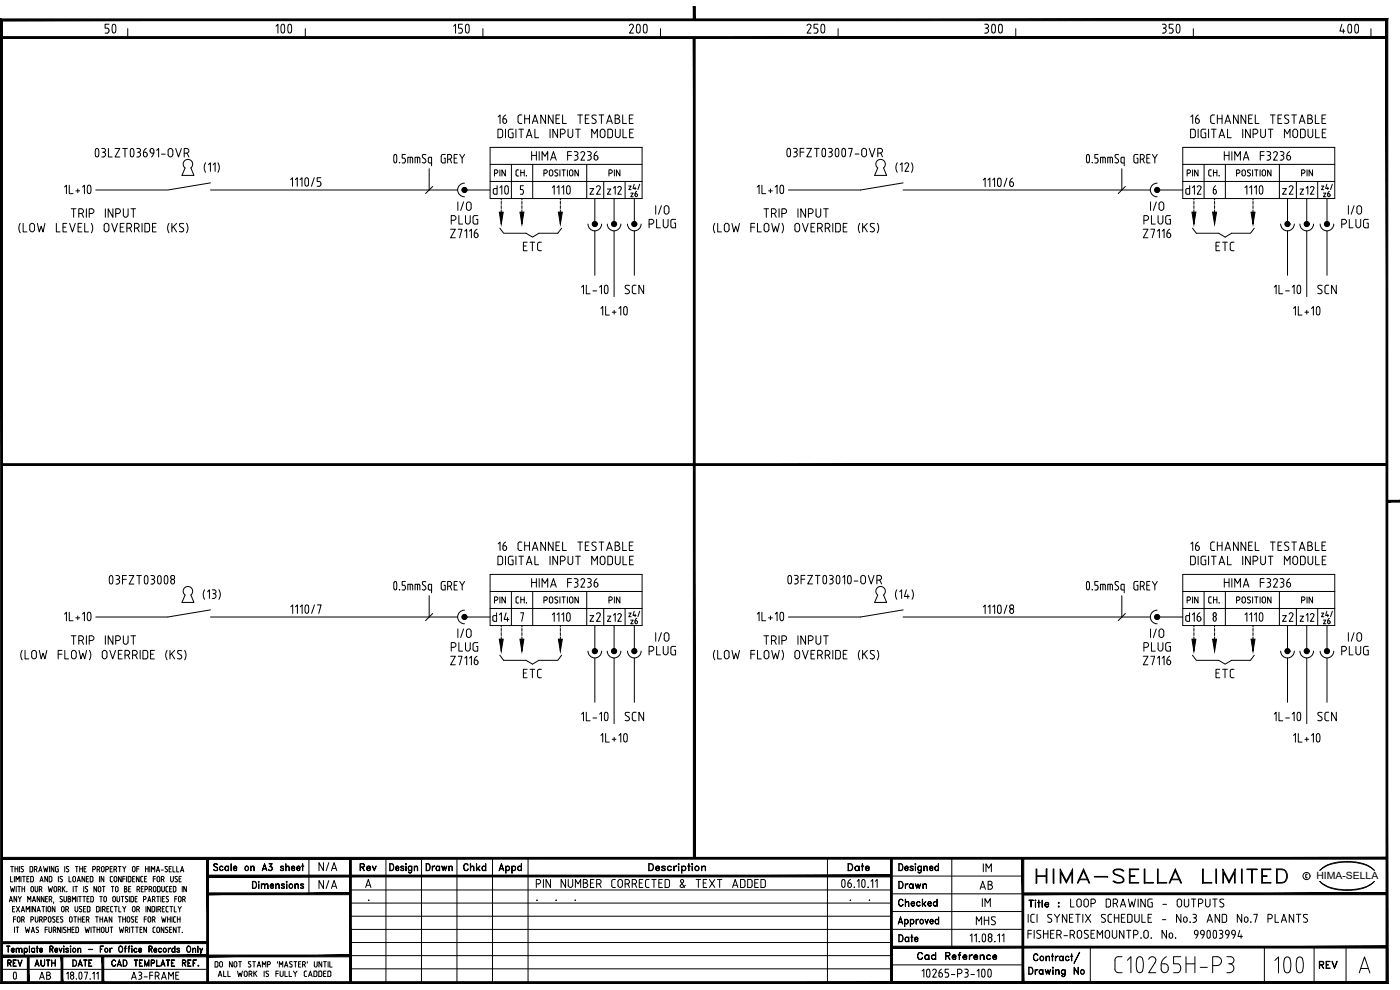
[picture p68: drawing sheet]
<svg xmlns="http://www.w3.org/2000/svg" width="420mm" height="297mm" viewBox="0 0 420 297" stroke-linecap="round" stroke-linejoin="round" font-family="sans-serif">
<defs><g id="words">
<text font-size="19.4" x="381.7" y="297.4">100</text>
<g font-size="11.9">
<text x="26.5" y="13.4">50</text>
<text x="77.3" y="13.4">100</text>
<text x="132.6" y="13.4">150</text>
<text x="183.8" y="13.4">200</text>
<text x="239.2" y="13.4">250</text>
<text x="290.3" y="13.4">300</text>
<text x="345.7" y="13.4">350</text>
<text x="397.2" y="13.4">400</text>
</g>
<text font-size="11.5" x="144.6" y="61.7">d10</text>
<text font-size="10.1" x="3.2" y="297">0</text>
<text font-size="7.9" x="310.1" y="266.3">HIMA-SELLA LIMITED</text>
<g font-size="6.6">
<text x="366.5" y="177.8">HIMA F3236</text>
<text x="354.9" y="188">d16</text>
<text x="134.4" y="201.1">Z7116</text>
<text x="342.2" y="201.1">Z7116</text>
</g>
<g font-size="6.2">
<text x="148.5" y="38.5">16 CHANNEL TESTABLE</text>
<text x="356.7" y="38.5">16 CHANNEL TESTABLE</text>
<text x="158.8" y="49.4">HIMA F3236</text>
<text x="366.5" y="49.4">HIMA F3236</text>
<text x="176" y="59.6">z2</text>
<text x="354.9" y="59.6">d12</text>
<text x="384.2" y="59.6">z2</text>
<text x="134.4" y="72.7">Z7116</text>
<text x="156.3" y="76.6">ETC</text>
<text x="342.2" y="72.7">Z7116</text>
<text x="364.1" y="76.6">ETC</text>
<text x="148.5" y="166.5">16 CHANNEL TESTABLE</text>
<text x="356.7" y="166.5">16 CHANNEL TESTABLE</text>
<text x="176" y="187.7">z2</text>
<text x="384.2" y="187.7">z2</text>
<text x="186.3" y="217.7">SCN</text>
<text x="394.1" y="217.7">SCN</text>
</g>
<g font-size="5.7">
<text x="344.3" y="64.2">I/O</text>
<text x="20.5" y="66.3">TRIP INPUT</text>
<text x="134.4" y="68.4">PLUG</text>
<text x="194" y="69.5">PLUG</text>
<text x="228.2" y="66.3">TRIP INPUT</text>
<text x="342.5" y="68.4">PLUG</text>
<text x="401.8" y="69.5">PLUG</text>
<text x="186.3" y="89.3">SCN</text>
<text x="394.1" y="89.3">SCN</text>
<text x="148.5" y="170.7">DIGITAL INPUT MODULE</text>
<text x="356.3" y="170.7">DIGITAL INPUT MODULE</text>
<text x="147.1" y="187.7">d14</text>
<text x="181.3" y="187.7">z12</text>
<text x="389.1" y="187.7">z12</text>
<text x="20.5" y="194.4">TRIP INPUT</text>
<text x="134.4" y="196.5">PLUG</text>
<text x="194" y="197.6">PLUG</text>
<text x="195.8" y="193.7">I/O</text>
<text x="228.2" y="194.4">TRIP INPUT</text>
<text x="342.5" y="196.5">PLUG</text>
<text x="401.8" y="197.6">PLUG</text>
<text x="156.3" y="204.6">ETC</text>
<text x="364.1" y="204.6">ETC</text>
<text x="94.9" y="262.5">N/A</text>
<text x="294.2" y="262.8">IM</text>
<text x="94.9" y="267.8">N/A</text>
<text x="160.2" y="267.4">PIN NUMBER CORRECTED &amp; TEXT ADDED</text>
<text x="293.2" y="268.1">AB</text>
<text x="293.9" y="273.4">IM</text>
<text x="320.3" y="273.4">LOOP DRAWING - OUTPUTS</text>
<text x="292.1" y="278.7">MHS</text>
</g>
<g font-size="5.3">
<text x="107.2" y="262.5">Rev</text>
<text x="127" y="262.5">Drawn</text>
<text x="138.3" y="262.5">Chkd</text>
<text x="253.6" y="262.5">Date</text>
<text x="268.8" y="267.8">Drawn</text>
<text x="268.8" y="273">Checked</text>
<text x="268.8" y="283.6">Date</text>
<text x="274.5" y="289.3">Cad Reference</text>
<text x="395.1" y="291.7">REV</text>
<text x="10.9" y="294.9">AB</text>
<text x="38.5" y="294.9">A3-FRAME</text>
</g>
<g font-size="4.9">
<text x="147.5" y="54">PIN</text>
<text x="153.8" y="54">CH.</text>
<text x="181.7" y="54">PIN</text>
<text x="355.2" y="54">PIN</text>
<text x="361.9" y="54">CH.</text>
<text x="389.8" y="54">PIN</text>
<text x="187.7" y="58.2">z4/</text>
<text x="395.8" y="58.2">z4/</text>
<text x="188.4" y="60.3">z6</text>
<text x="147.5" y="182">PIN</text>
<text x="153.8" y="182">CH.</text>
<text x="181.7" y="182">PIN</text>
<text x="355.2" y="182">PIN</text>
<text x="361.9" y="182">CH.</text>
<text x="389.8" y="182">PIN</text>
<text x="187.7" y="186.3">z4/</text>
<text x="188.4" y="188.4">z6</text>
<text x="395.8" y="186.3">z4/</text>
<text x="1.4" y="291">REV</text>
<text x="9.5" y="291">AUTH</text>
<text x="20.8" y="291">DATE</text>
</g>
<text font-size="3" x="395.1" y="263.8">HIMA-SELLA</text>
<g font-size="2.6">
<text x="109.7" y="271.3">.</text>
<text x="160.2" y="271.3">. . .</text>
<text x="254.4" y="271.3">. .</text>
</g>
</g></defs>
<!-- layer: 00-DRG_FRAME -->
<g fill="none" stroke="#000" stroke-width=".3">
<path d="M3.2 260h.8M3.6 260v1.6M4.5 260v1.6M5.3 260v1.6M5.8 260v1.6M9 260l.8 .1-.2 1.5h-.6zM13.1 260l.3 1.6 .3-1.1 .4 1.1 .3-1.6M14.9 260v1.6M16.2 260v1.6l-.8-1.6v1.6M17 260l-.3 .3v1.1l.3 .2M17 260h.5M19.4 260v1.6"/>
<path d="M22.6 260h.8M23 260v1.6M23.9 260v1.6M24.7 260v1.6M25.9 260h-.7v1.6h.7M28.2 260l.5 .4-.5 .5M28.3 260h-.5v1.6M33.7 260h-.6v1.6h.6M35.5 260h.8M35.9 260v1.6M36.8 260l.5 .7v.9M37.8 260l-.5 .7"/>
<path d="M41.7 260h-.7v1.6M43.7 260v1.6M44.5 260v1.6M45 260v1.6M51.4 260h-.6v1.6h.6M51.9 260v1.6h.7M53 260v1.6h.7M64.3 259.2l.6-.1 .4 .3-.4-.2-.7 .2 .1 .4 1 .6-.1 .8h-.7l-.4-.3 .4 .3 .8-.3-.2-.6-.9-.5zM66.1 259.9l.5-.1 .2 .4v-.2a.57 .57 0 0 0-.9 .5 .57 .57 0 0 0 .9 .6l.1-.2a.66 .66 0 0 1-1 .1 .66 .66 0 0 1 .2-1.1zM67.7 259.9l.5-.1 .3 .3-.3-.2a.61 .61 0 0 0-.7 .6 .61 .61 0 0 0 .7 .7l.3-.3a.66 .66 0 0 1-1 .1 .66 .66 0 0 1 .2-1.1zM68.5 259.8l.1 1.4zM69.3 259.1l.1 2.1z"/>
<path d="M75.2 259.8l.1 1.4zM75.6 259.9h.6l.1 1.3-.2-1.2-.3-.1-.5 .3zM79.4 259.1l.7 2.1-.7-1.8-.7 1.8zM81.1 259.9a.65 .65 0 0 1 .7 .5 .65 .65 0 0 1-.5 .8 .65 .65 0 0 1-.8-.4h.1a.57 .57 0 0 0 .9 .3l.2-.4M81.6 259.2l-.9-.1h1l-.6 .9M81.6 259.1l-.6 .9 .5 .1 .2 .3M84.3 259.9v.4M84.9 259.9l.2 .2a.52 .52 0 0 0-.5-.3 .52 .52 0 0 0-.4 .3l.8 .6M85.7 259.1l.1 2.1zM86.1 259.9h.6l.1 1.3-.2-1.2-.3-.1-.5 .3zM90.5 259.8l.6 .1zM90.8 259.1l.1 2.1z"/>
<path d="M92.7 257.5v10.7M115.8 257.5v37.3M117 259.1a1.08 1.08 0 0 1 1.2 1.1 1.08 1.08 0 0 1-1.2 1zM117.1 259.2a.97 .97 0 0 1 1 1 .97 .97 0 0 1-1 .9zM120.4 259.9v.4M121 259.9l.2 .2-.3-.3-.7 .3 .9 .6M121.8 259.1l.2 .1-.1 .2zM121.8 259.2h.1M121.8 259.8l.1 1.4zM122.7 259.9l.5-.1 .3 .3-.3-.2a.6 .6 0 0 0-.6 .6 .6 .6 0 0 0 .6 .6l.3-.2a.66 .66 0 0 1-1 0 .66 .66 0 0 1 .2-1zM123.5 259.8v1.8l-.6 .4-.3-.4 .4 .3 .4-.3zM124.3 259.8l.1 1.4z"/>
<path d="M124.7 259.9h.5l.1 1.3-.1-1.2-.4-.1-.4 .3zM126.5 257.5v37.3M137.1 257.5v37.3M147.8 257.5v37.3M150.5 259.1l.7 2.1-.7-1.8-.7 1.8zM151.8 259.8v2.2zM153.6 259.8l.1 2.2zM153.9 259.9a.64 .64 0 0 1 .8 .3 .64 .64 0 0 1-.2 .8 .64 .64 0 0 1-.8-.1l.4 .2a.6 .6 0 0 0 .6-.6 .6 .6 0 0 0-.6-.6l-.4 .2zM155.6 259.9l.5-.1 .3 .3-.3-.2a.6 .6 0 0 0-.7 .6 .6 .6 0 0 0 .7 .6l.3-.2a.67 .67 0 0 1-1 .1 .67 .67 0 0 1 .2-1.1zM156.4 259.1l.1 2.1zM158.5 257.5v37.3M194.7 259.1h.7a1.15 1.15 0 0 1 .7 1.1 1.15 1.15 0 0 1-.7 1h-.7z"/>
<path d="M194.8 259.2a1.05 1.05 0 0 1 1.2 .6 1.05 1.05 0 0 1-.3 1.3h-.9zM198.8 259.9v.4M199.5 259.9l.2 .2-.4-.3-.7 .3 1 .6M202.2 259.8l.1 1.4zM203.6 259.1l.2 .1-.1 .2zM203.6 259.2h.1M203.6 259.8l.1 1.4zM204.6 259.8v2.2zM206.4 259.8l.7 .1zM206.7 259.1l.1 2.1zM207.6 259.2l.2-.1 .1 .2-.2 .1zM207.7 259.2h.1"/>
<path d="M207.7 259.8l.1 1.4zM210.5 259.8l.1 1.4zM248.3 257.5v37.3M269.7 259.1a1.08 1.08 0 0 1 1.3 1.1 1.08 1.08 0 0 1-1.3 1zM269.8 259.2a.97 .97 0 0 1 1.1 1 .97 .97 0 0 1-1.1 .9zM273.3 259.9v.4M273.9 259.9l.2 .2-.4-.3-.6 .3 .9 .6M274.7 259.1l.2 .1-.1 .2zM274.7 259.2h.1M274.7 259.8l.1 1.4zM275.7 259.9l.4-.1 .4 .3-.4-.2a.6 .6 0 0 0-.6 .6 .6 .6 0 0 0 .6 .6l.4-.2a.67 .67 0 0 1-1.1 .1 .67 .67 0 0 1 .3-1.1zM276.5 259.8v1.8l-.7 .4-.3-.4 .4 .3 .5-.3z"/>
<path d="M277.2 259.8l.1 1.4zM277.6 259.9h.6l.1 1.3-.2-1.2-.3-.1-.5 .3zM280.8 259.9l.4-.1 .4 .3-.4-.2a.6 .6 0 0 0-.6 .6 .6 .6 0 0 0 .6 .6l.4-.2a.67 .67 0 0 1-1.1 .1 .67 .67 0 0 1 .3-1.1zM281.6 259.1l.1 2.1zM285.6 257.5v26.7M399.5 259.1a18.8 18.8 0 0 1 9.6 0M399.5 259.1l-1.8 .8-1.6 1.3a10.9 10.9 0 0 1 8.2-2.5 10.9 10.9 0 0 1 8.2 2.5M409 259.1l1.8 .8 1.7 1.3M2.8 270.6l.5-1.6 .4 1.6M2.9 270.2h.7M3.1 266l.4 1.6 .3-1.1 .3 1.1 .3-1.6M3.2 263v1.6h.6"/>
<path d="M3.8 272.7h.5M4 275.8h.7M4.3 263v1.6M4.3 278.2v1.6M4.4 272h-.6v1.6h.6M4.5 260.7h.8M4.7 275.1h-.7v1.6M4.8 264.6v-1.6l.5 .9 .5-.9v1.6M4.8 278.2h.8M4.9 266v1.6M4.9 272l1 1.6M5 269v1.6l-.8-1.6v1.6"/>
<path d="M5.2 278.2v1.6M5.3 266h.8M5.4 275.1l.6 .2v1.2a.41 .41 0 0 1-.5 .2 .41 .41 0 0 1-.3-.5zM5.5 269l.4 .7v.9M5.7 266v1.6M5.9 272l-1 1.6M6.3 263v1.6M6.4 273.6l.5-1.6 .5 1.6M6.4 269l-.5 .7M6.5 260.6l.4 .3a.43 .43 0 0 1 0 .6 .43 .43 0 0 1-.6 0M6.5 276l.7-.3-.1-.6h-.6v1.6M6.5 273.1h.7"/>
<path d="M6.6 266v1.6M6.6 266.7h.8M6.8 263h.8M7 276l.3 .7M7 260h-.6l.1 .6M7.2 263v1.6M7.4 266v1.6M7.6 278.2l.3 1.6 .4-1.1 .3 1.1 .3-1.6M7.9 273.6v-1.6l.4 .9 .5-.9v1.6M8.1 263.7h.5M8.3 270.6v-1.6l.5 .9 .4-.9v1.6M8.7 263h-.6v1.6h.6"/>
<path d="M9.3 276l.7-.3-.1-.6h-.6v1.6M9.3 272v1.6M9.4 279.8l.5-1.6 .5 1.6M9.5 266l.5 .2v1.2a.37 .37 0 0 1-.3 .2 .37 .37 0 0 1-.4-.2v-1zM9.5 279.4h.7M9.7 270.6l.5-1.6 .5 1.6M9.9 270.2h.6M10 263.3l-.2-.3h-.6v1.6l.6-.1 .2-.3M10 263.3v.9M10.3 260.9l.8-.3-.2-.6h-.6v1.6M10.5 266l.1 1.4a.37 .37 0 0 0 .3 .2 .37 .37 0 0 0 .4-.2v-1.4M10.6 275.1v1.4a.41 .41 0 0 0 .5 .2 .41 .41 0 0 0 .3-.5v-1.1"/>
<path d="M10.6 272v1.6l-.8-1.6v1.6M10.8 260.9l.3 .7M10.9 278.3v.4l.5 .4a.42 .42 0 0 1 .1 .6 .42 .42 0 0 1-.7 0M10.9 278.3h.7M11.1 273.6l.5-1.6 .5 1.6M11.3 273.1h.6M11.6 261.6l.5-1.6 .5 1.6M11.8 261.1h.6M11.8 266.9l.7-.2-.1-.7h-.6v1.6M11.9 276l.7-.3-.1-.6h-.6v1.6M11.9 269v1.6l-.7-1.6v1.6M12 264.6l.5-1.6 .5 1.6"/>
<path d="M12.1 264.1h.7M12.3 266.9l.3 .7M12.4 276l.3 .7M12.6 272h.8M13 272v1.6M13.2 276l.7-.3-.1-.6h-.6v1.6M13.2 269v1.6l-.8-1.6v1.6M13.5 278.9h.7M13.7 269.7h.4M13.9 272v1.6M14.2 278.2h-.7v1.6M14.3 263v1.6l-.8-1.6v1.6"/>
<path d="M14.3 269h-.6v1.6h.6M14.4 273.1v.3a.41 .41 0 0 0 .5 .2 .41 .41 0 0 0 .3-.5M14.4 272.4v-.2a.41 .41 0 0 1 .5-.2 .41 .41 0 0 1 .3 .4M14.4 272.4v.7M14.5 266l.3 1.6 .3-1.1 .3 1.1 .3-1.6M14.7 275.1l.5 .2v1.2a.41 .41 0 0 1-.4 .2 .41 .41 0 0 1-.3-.5zM14.7 278.2v1.4a.41 .41 0 0 0 .5 .2 .41 .41 0 0 0 .3-.4v-1.2M14.8 269.9l.7-.3-.1-.6h-.6v1.6M15.2 272.4v.7M15.2 269.9l.4 .7M15.6 263.3l-.2-.3h-.6v1.6l.6-.1 .2-.3M15.6 263.3v.9"/>
<path d="M16 279.1h.4M16.1 270.6l-.1 .4M16.4 278.2l.4 .4-.4 .5M16.4 278.2h-.4v1.6M16.4 266l.5 .2v1.2a.37 .37 0 0 1-.3 .2 .37 .37 0 0 1-.3-.2l-.1-1zM16.5 272v1.6l-.8-1.6v1.6M16.5 279.1l.3 .7M16.5 275.1h-.4l-.3 .2v.3l.6 .4a.42 .42 0 0 1 0 .6 .42 .42 0 0 1-.6 0M17 275.8h.5M17.2 260.7h.3v.9h-.5M17.5 266.9l.7-.2-.1-.7h-.6v1.6M17.5 263v1.6"/>
<path d="M17.7 275.1h-.7v1.6h.7M17.9 266.9l.4 .7M18 264.5l.4 .1M18.1 278.2v1.6l-.8-1.6v1.6M18.4 273.1l.1 .3a.41 .41 0 0 0 .5 .2 .41 .41 0 0 0 .3-.5M18.5 273.1v-.9a.41 .41 0 0 1 .5-.2 .41 .41 0 0 1 .3 .4v.7M18.6 278.2v1.6M18.7 269h-.4l-.3 .2 .1 .3 .5 .4a.42 .42 0 0 1 0 .6 .42 .42 0 0 1-.6 0M18.7 276a.42 .42 0 0 1 .1 .6 .42 .42 0 0 1-.7 0M18.7 266v1.6M18.8 263l-.5-.1-.3 .3 .1 .3 .6 .6-.3 .5M18.9 275.1h-.5l-.2 .2v.3l.5 .4"/>
<path d="M19 266.6l.5 1M19.2 269v1.4a.37 .37 0 0 0 .4 .2 .37 .37 0 0 0 .3-.2l.1-1.4M19.3 278.8l.4 .3a.43 .43 0 0 1 0 .6 .43 .43 0 0 1-.6 0M19.5 266l-.8 .9M19.7 272.9l.8-.3-.1-.6h-.7v1.6M19.8 278.3h-.7l.1 .5M20.1 267.5h.1M20.1 260.6l.4 .3a.42 .42 0 0 1 .1 .6 .42 .42 0 0 1-.7 0M20.2 272.9l.4 .7M20.3 278.2v1.6M20.3 278.9h.8M20.4 269l.7 .1v.4l-.3 .2 .4 .4-.4 .5h-.4z"/>
<path d="M20.4 269.7h.4M20.7 260h-.7l.1 .6M20.7 263v1.6h.7M21 275.1l.6 .2v1.2a.41 .41 0 0 1-.5 .2 .41 .41 0 0 1-.3-.5zM21.1 278.2v1.6M21.6 278.9h.5M21.7 270.6v-1.6l.5 .9 .5-.9v1.6M21.8 264.1l.1 .3a.41 .41 0 0 0 .5 .2 .41 .41 0 0 0 .3-.5M21.8 264.1l.1-.9a.41 .41 0 0 1 .5-.2 .41 .41 0 0 1 .3 .4v.7M22 266v1.6M22.2 275.1h.8M22.3 278.2h-.7v1.6h.7"/>
<path d="M22.4 266h.8M22.5 273.1l.1 .3a.41 .41 0 0 0 .5 .2 .41 .41 0 0 0 .2-.5M22.5 272v1.1M22.6 275.1v1.6M22.8 266v1.6M23.1 269v1.6M23.2 264.6l.4-1.6 .5 1.6M23.3 264.1h.7M23.3 272v1.1M23.5 275.1v1.6M23.5 275.8h.8M23.6 279.4l-.2 .4h-.6v-1.6l.7 .2 .1 1"/>
<path d="M23.6 269h.8M23.9 272v.5l.5 .4a.43 .43 0 0 1 .1 .6 .43 .43 0 0 1-.7 0M23.9 272h.7M23.9 260.7h.8M24 269v1.6M24.3 275.1v1.6M24.8 275.8h.5M24.9 269h.8M25.1 272.7h.4M25.1 266v1.6M25.2 260.7h.5M25.3 269v1.6"/>
<path d="M25.4 275.1h-.6v1.6h.6M25.4 263v1.6l-.8-1.6v1.6M25.5 278.2l.4 1.6 .3-1.1 .3 1.1 .3-1.6M25.6 267.5l.4 .1M25.7 272h-.6v1.6h.6M25.9 276l.8-.3-.2-.6h-.6v1.6M25.9 263.7h.5M26.1 269.7h.5M26.1 266.9l.2 .4-.3 .3M26.3 266h-.4l-.3 .2v.3l.6 .4M26.4 276l.3 .7M26.6 263h-.7v1.6h.7"/>
<path d="M26.7 273.6l.3-.4v-1.1l-.8-.1v1.6h.5M26.8 269h-.7v1.6h.7M27.3 278.2v1.6M27.8 278.2h.8M27.8 260.9h.5M27.9 263.3l-.2-.3h-.6v1.6l.7-.2 .1-1.1M28 269.3l-.1-.3h-.7v1.6h.7l.1-.4M28 269.3v.9M28.2 278.2v1.6M28.7 275.1h.8M29 266v1.6l-.8-1.6v1.6M29.1 275.1v1.6"/>
<path d="M29.1 278.2v1.6M29.1 278.9h.8M29.1 260.9l.8-.3-.2-.6h-.6v1.6M29.5 273.6l.3-.4-.1-1.1-.7-.1v1.6h.5M29.6 260.9l.4 .7M29.7 266l.5 .2v1.2a.37 .37 0 0 1-.3 .2 .37 .37 0 0 1-.4-.2v-1zM29.8 263v1.6M29.9 269h.8M29.9 278.2v1.6M30 275.1v1.6M30 275.8h.8M30.3 272v1.6"/>
<path d="M30.3 269v1.6M30.4 261.1l.1 .3a.41 .41 0 0 0 .5 .2 .41 .41 0 0 0 .3-.5M30.5 261.1v-.9a.41 .41 0 0 1 .5-.2 .41 .41 0 0 1 .3 .4v.7M30.6 278.2l.6 .2v1.2a.41 .41 0 0 1-.5 .2 .41 .41 0 0 1-.3-.4zM30.7 266h.8M30.8 272.9h.4M30.8 275.1v1.6M31.1 266v1.6M31.2 263v1.6l-.9-1.6v1.6M31.2 269.4v-.2a.37 .37 0 0 1 .3-.2 .37 .37 0 0 1 .4 .2v1.2a.37 .37 0 0 1-.4 .2 .37 .37 0 0 1-.3-.2v-.3M31.2 272l.4 .4-.4 .5M31.2 272h-.4v1.6"/>
<path d="M31.2 269.4v.8M31.3 272.9l.3 .7M31.3 276.7l.5-1.6 .5 1.6M31.5 276.3h.6M31.7 278.2l.1 1.4a.41 .41 0 0 0 .4 .2 .41 .41 0 0 0 .3-.4l.1-1.2M31.8 260.9l.7-.3-.1-.6h-.6v1.6M32.1 272.7h.5M32.7 272h-.6v1.6h.6M33 278.2h.8M33.1 260.7h.4M33.1 263.3v1.1l.7 .2M33.2 273.2l.3 .4"/>
<path d="M33.2 272.3v.9M33.4 266h.8M33.4 278.2v1.6M33.5 273.6h.4M33.6 275.1v1.6l-.8-1.6v1.6M33.8 263h-.6l-.1 .3M33.8 266v1.6M33.9 272h-.5l-.2 .3M34 269l.6 .2v1.2a.37 .37 0 0 1-.4 .2 .37 .37 0 0 1-.3-.2l-.1-1zM34.2 260.9l.8-.3-.2-.6h-.6v1.6M34.2 264.1l.1 .3a.41 .41 0 0 0 .5 .2 .41 .41 0 0 0 .3-.5M34.2 264.1l.1-.9a.41 .41 0 0 1 .5-.2 .41 .41 0 0 1 .3 .4v.7"/>
<path d="M34.4 272h.8M34.7 260.9l.3 .7M34.8 272v1.6M35.1 269l.1 1.4a.37 .37 0 0 0 .3 .2 .37 .37 0 0 0 .3-.2l.1-1.4M35.4 266.4v-.2a.37 .37 0 0 0-.4-.2 .37 .37 0 0 0-.3 .2v1.2a.37 .37 0 0 0 .3 .2 .37 .37 0 0 0 .4-.2v-.3M35.5 266.4v.8M35.5 275.1h.8M35.7 272v1.6h.6M35.8 278.2l.3 1.6 .4-1.1 .3 1.1 .3-1.6M35.9 275.1v1.6M36.4 263v1.6l-.8-1.6v1.6M36.4 269h.8"/>
<path d="M36.8 269v1.6M36.8 272l.5 .7v.9M36.8 275.1v1.6M36.8 275.8h.9M36.9 263.7h.6M37.3 266l.7 .1v.4l-.3 .2 .4 .4-.4 .5h-.4zM37.3 266.7h.4M37.5 263h-.6v1.6M37.6 279.1l.8-.2-.2-.7h-.6v1.6M37.7 275.1v1.6M37.8 272l-.5 .7M38 263v1.6"/>
<path d="M38.1 279.1l.3 .7M38.3 275.1l.6 .2v1.2a.41 .41 0 0 1-.5 .2 .41 .41 0 0 1-.3-.5zM38.3 269h-.4l-.3 .2 .1 .3 .5 .4a.42 .42 0 0 1 0 .6 .42 .42 0 0 1-.6 0M38.6 266.7h.5M38.8 269v1.6M38.9 278.2v1.6M39.2 266h-.6v1.6h.6M39.3 263.3l-.2-.3h-.6v1.6l.7-.2 .1-1.1M39.3 269l.7 .1-.1 1.5h-.6zM39.4 278.2h.8M39.7 261.1l.1 .3a.41 .41 0 0 0 .5 .2 .41 .41 0 0 0 .3-.5M39.7 273.1l.1 .3a.41 .41 0 0 0 .5 .2 .41 .41 0 0 0 .3-.5"/>
<path d="M39.7 273.1l.1-.9a.41 .41 0 0 1 .5-.2 .41 .41 0 0 1 .3 .4v.7M39.8 261.1v-.9a.41 .41 0 0 1 .5-.2 .41 .41 0 0 1 .3 .4v.7M39.8 263.7h.5M39.8 278.2v1.6M40.2 275.1h-.5l-.3 .2 .1 .3 .5 .4a.42 .42 0 0 1 .1 .6 .42 .42 0 0 1-.7 0M40.4 263h-.6v1.6h.6M40.6 269.7h.4M40.7 275.8h.4M40.7 278.2h.8M41 272.9l.8-.3-.2-.6h-.6v1.6M41 260.7h.7M41.1 278.2v1.6"/>
<path d="M41.1 266.9h.4M41.2 269h-.6v1.6h.6M41.3 275.1h-.6v1.6h.6M41.5 266l.4 .4-.4 .5M41.5 266h-.4v1.6M41.5 272.9l.3 .7M41.6 266.9l.3 .7M41.7 263v1.6l-.8-1.6v1.6M42 278.9h.5M42.2 263.3l.1 1.1 .6 .2M42.4 266.7h.5M42.7 278.2h-.7v1.6h.7"/>
<path d="M42.9 263h-.5l-.2 .3M43 266h-.6v1.6h.6M43.1 269.9l.7-.3-.1-.6h-.6v1.6M43.3 275.8h.6M43.4 263.7h.5M43.5 266.9l.7-.2-.1-.7h-.6v1.6M43.7 260.7h.8M43.8 272v1.6M43.9 275.1h-.6v1.6M44 278.2v1.6l-.8-1.6v1.6M44 263h-.6v1.6h.6M44.3 270.6l.5-1.6 .5 1.6"/>
<path d="M44.5 270.2h.6M44.6 275.1l.6 .2v1.2a.41 .41 0 0 1-.5 .2 .41 .41 0 0 1-.3-.5zM44.7 266.9l.8-.2-.2-.7h-.6v1.6M45.1 272v1.6l-.8-1.6v1.6M45.2 266.9l.4 .7M45.5 261.6v-1.6l.5 .9 .4-.9v1.6M45.7 276l.8-.3-.2-.6h-.6v1.6M45.8 269.9l.7-.3-.2-.6h-.5v1.6M45.9 279.4l.2 .4h.5M46 263.7h.7M46.1 273.6l.3-.4v-1.1l-.8-.1v1.6h.5M46.2 276l.3 .7"/>
<path d="M46.2 266l.5 .2v1.2a.37 .37 0 0 1-.3 .2 .37 .37 0 0 1-.3-.2l-.1-1zM46.2 269.9l.3 .7M46.6 278.2l-.6 .2-.1 1M46.7 263h-.7v1.6M46.9 272v1.6M46.9 261.6l.5-1.6 .5 1.6M47 269h.8M47.1 261.1h.6M47.1 264.1l.1 .3a.41 .41 0 0 0 .5 .2 .41 .41 0 0 0 .2-.5M47.1 264.1l.1-.9a.41 .41 0 0 1 .5-.2 .41 .41 0 0 1 .2 .4v.7M47.3 278.2l.5 .2v1.2a.41 .41 0 0 1-.5 .2 .41 .41 0 0 1-.2-.4zM47.4 272.9l.8-.3-.2-.6h-.6v1.6"/>
<path d="M47.4 269v1.6M47.9 272.9l.3 .7M48 266.3l-.1-.3h-.6v1.6l.6-.1 .1-.3M48.1 266.3v.9M48.3 269v1.6M48.4 261.1h.6M48.4 263.9l.8-.3-.1-.6h-.7v1.6M48.5 275.1l.3 1.6 .3-1.1 .4 1.1 .3-1.6M48.5 266l.1 1.4a.37 .37 0 0 0 .3 .2 .37 .37 0 0 0 .4-.2v-.3M48.7 272.7h.5M48.7 269.7h.5M48.9 263.9l.4 .7"/>
<path d="M49.2 278.2v1.6l-.8-1.6v1.6M49.3 266v1.2M49.4 272h-.7v1.6h.7M49.4 269h-.7v1.6h.7M49.5 261.5l.4 .1M49.7 260.6l.6 .5-.4 .5M49.9 269h.7M49.9 269v.5l.5 .4a.42 .42 0 0 1 .1 .6 .42 .42 0 0 1-.7 0M50.2 272l-.3 .1-.1 1.1 .4 .4M50.2 272h.3M50.2 273.6h.3M50.2 279.1a.42 .42 0 0 1 .1 .6 .42 .42 0 0 1-.6 0"/>
<path d="M50.2 260h-.6l.1 .6M50.3 275.1v1.6M50.3 275.8h.8M50.4 278.3l-.4-.1-.3 .2v.3l.5 .4M50.4 266h-.4l-.2 .3v1.1l.6 .2M50.8 260.7h.4M50.9 266.7h.5M50.9 278.9h.5M51 272h.8M51.1 275.1v1.6M51.2 264.1l.1 .3a.41 .41 0 0 0 .4 .2 .41 .41 0 0 0 .3-.5M51.2 263v1.1"/>
<path d="M51.4 272v1.6M51.5 266h-.6v1.6h.6M51.5 278.2h-.6v1.6h.6M51.6 275.1v1.6M52 263v1.1M52.3 272v1.6h.6M52.4 275l-.3 .2v1.1l.3 .4M52.4 276.7h.3M52.4 275.1h.3M52.5 269.7h.6M52.5 264.5l.4 .1M52.8 266.3l-.2-.3h-.6v1.6l.6-.1 .2-.3"/>
<path d="M52.8 266.3v.9M52.9 278.2v1.6l-.9-1.6v1.6M53.1 269h-.6v1.6M53.2 263l-.4-.1-.3 .3 .1 .3 .6 .6-.3 .5M53.2 275.1v1.6M53.2 275.8h.8M53.3 278.2h.9M53.4 272l.5 .7v.9M53.7 278.2v1.6M53.7 263.7h.5M53.7 269l.6 .2v1.2a.37 .37 0 0 1-.4 .2 .37 .37 0 0 1-.3-.2v-1zM54 275.1v1.6"/>
<path d="M54.2 261.6l.5-1.6 .5 1.6M54.3 261.1h.7M54.4 263h-.7v1.6h.7M54.4 272l-.5 .7M54.7 279.8h.1M54.7 266v1.6M54.8 269.9l.8-.3-.2-.6h-.6v1.6M55.3 269.9l.3 .7M55.9 266v1.6l-.7-1.6v1.6M70.1 260.4h.9l-.1-.4a.57 .57 0 0 0-.8 .5 .57 .57 0 0 0 .8 .6l.2-.2a.62 .62 0 0 1-.9 .1 .62 .62 0 0 1-.1-.9 .62 .62 0 0 1 .9-.1l.1 .5h-1M75.8 264.4a1.09 1.09 0 0 1 1.2 1.1 1.09 1.09 0 0 1-1.2 1.1zM75.9 264.5a.97 .97 0 0 1 1.1 1 .97 .97 0 0 1-1.1 1z"/>
<path d="M77.6 264.4l.1 .3zM77.6 264.5h.1M77.6 265.1l.1 1.5zM78.4 265.1l.1 1.5zM78.8 265.2h.6l.1 1.4-.2-1.2-.3-.2-.5 .4zM78.9 260.7h1M79 260.7h.8M79.7 265.2h.6l.2 1.4-.2-1.2-.4-.2-.4 .4zM80.6 260.9l.3 .3M81.2 265.8h.8v-.4a.57 .57 0 0 0-.9 .5 .57 .57 0 0 0 .9 .5l.1-.1a.62 .62 0 0 1-.8 0 .62 .62 0 0 1-.1-.8 .62 .62 0 0 1 .8-.1l.1 .5h-.9M81.3 260l.4 .5-.4 .7M82.7 265.1l.1 1.5z"/>
<path d="M83.1 265.2h.6l.1 1.4-.2-1.2-.3-.2-.5 .4zM84.2 261.1h.8M84.2 260.2l.9 .6-.3 .4h-.6v-.3l.1 .3M84.2 260h.8M84.5 266.4h.8M84.5 265.6l.8 .4 .1 .3a.52 .52 0 0 1-.5 .3 .52 .52 0 0 1-.5-.3l.2 .2M84.5 265.4h.8M84.6 265.2v.4M84.9 260.7v.5M85.2 265.2l.2 .3a.52 .52 0 0 0-.5-.4 .52 .52 0 0 0-.5 .4l.9 .6M85.2 266v.5M86 264.4l.1 .3h-.2z"/>
<path d="M86 264.5h.1M86 265.1l.1 1.5zM87.5 260.4h.9l-.1-.4a.57 .57 0 0 0-.8 .5 .57 .57 0 0 0 .8 .6l.2-.2a.62 .62 0 0 1-.9 .1 .62 .62 0 0 1-.1-.9 .62 .62 0 0 1 .9-.1l.1 .5h-1M88.5 265.1l.1 1.5zM88.8 265.2h.7v1.4l-.1-1.2-.4-.2-.4 .4zM89.1 260.4h.9l-.1-.4a.56 .56 0 0 0-.8 .5 .56 .56 0 0 0 .8 .6l.2-.2a.62 .62 0 0 1-.9 .1 .62 .62 0 0 1-.1-.9 .62 .62 0 0 1 .9-.1l.1 .5h-1M90.3 266.4h.7M90.3 265.6l.7 .4 .1 .3a.52 .52 0 0 1-.4 .3 .52 .52 0 0 1-.5-.3l.1 .2M90.3 265.4h.7M90.3 265.2v.4M91 265.2l.1 .3a.52 .52 0 0 0-.4-.4 .52 .52 0 0 0-.5 .4l.8 .6M91 266v.5"/>
<path d="M105.2 267h162.3M105.2 271h162.3M105.2 274.9h162.3M105.2 278.9h162.3M118.8 260.4h.8l-.2-.5a.58 .58 0 0 0-.6 .7 .58 .58 0 0 0 .7 .5l.2-.2a.6 .6 0 0 1-.8 .1 .6 .6 0 0 1-.1-.8 .6 .6 0 0 1 .8-.2l.1 .5h-.9M120.3 261.1h.8M120.3 260.2l.9 .6-.3 .4-.7-.3 .2 .2M120.3 260h.8M121 260.6v.5M149.9 260.7h1.1M150 260.6h.9M151.8 260.1a.63 .63 0 0 1 1 0 .63 .63 0 0 1 0 .9 .63 .63 0 0 1-1-.1l.4 .2a.6 .6 0 0 0 .7-.6 .6 .6 0 0 0-.7-.6z"/>
<path d="M196.8 260.4h1l-.1-.4a.58 .58 0 0 0-.8 .1 .58 .58 0 0 0 .1 .9 .58 .58 0 0 0 .8-.2l.2 .1a.67 .67 0 0 1-1.1 .2 .67 .67 0 0 1 0-1 .67 .67 0 0 1 1.1 .1v.3h-1.2M198.6 260h1M198.6 260.2l1 .4 .1 .3-.4 .3-.7-.3M199.5 260.6v.5M200.4 260.1l.4-.3 .7 .3-.2-.1a.58 .58 0 0 0-.8 .1 .58 .58 0 0 0 .1 .9 .58 .58 0 0 0 .8-.2l.1 .1a.7 .7 0 0 1-1 .2 .7 .7 0 0 1-.1-1zM202.4 260.1l.7-.3-.8 .6zM204.6 260.1a.69 .69 0 0 1 1-.1 .69 .69 0 0 1 0 1 .69 .69 0 0 1-1-.1l.4 .2a.61 .61 0 0 0 .8-.6 .61 .61 0 0 0-.8-.6zM210.6 260.2l.5-.4 .5 .1 .2 1.3-.3-1.2-.4-.1zM267.5 262.9h39.5M267.5 268.2h39.5M267.5 273.5h39.5M267.5 278.8h39.5"/>
<path d="M269.7 276.7h1.1M269.8 276.6h.9M270.3 275.1l.6 2.1-.6-1.8-.7 1.8zM271.5 275.8v2.1zM271.6 260.4h.9l-.3-.5a.59 .59 0 0 0-.6 .7 .59 .59 0 0 0 .8 .5l.2-.2a.61 .61 0 0 1-.9 .1 .61 .61 0 0 1-.1-.9 .61 .61 0 0 1 .9-.1l.1 .5h-1M271.7 275.9a.65 .65 0 0 1 .9 .6 .65 .65 0 0 1-.9 .6l-.2-.2 .4 .2a.61 .61 0 0 0 .6-.6 .61 .61 0 0 0-.6-.6l-.4 .2zM273.2 275.8l.1 2.1zM273.2 261.1h.8M273.2 260.2l.9 .6-.4 .4-.6-.3 .2 .2M273.2 260h.8M273.5 275.9a.65 .65 0 0 1 .8 .6 .65 .65 0 0 1-.8 .6l-.2-.2 .3 .2a.61 .61 0 0 0 .6-.6 .61 .61 0 0 0-.6-.6l-.3 .2zM273.9 260.6v.5"/>
<path d="M274.9 275.8l.1 1.4zM275.3 275.9l.4-.1-.7 .6zM277.6 275.8l.5 1.2 .5-1.2-.5 1.4zM279 260.4h.9l-.3-.5a.58 .58 0 0 0-.6 .7 .58 .58 0 0 0 .8 .5l.2-.2a.61 .61 0 0 1-.9 .1 .61 .61 0 0 1 0-.9 .61 .61 0 0 1 .8-.1l.1 .5h-1M279.1 276.4h.9l-.1-.4a.55 .55 0 0 0-.8 .5 .55 .55 0 0 0 .8 .5l.2-.1a.66 .66 0 0 1-1.1-.2 .66 .66 0 0 1 .7-.9l.4 .7h-1M280.9 275.9l.4-.1 .3 .3-.3-.2a.61 .61 0 0 0-.6 .6 .61 .61 0 0 0 .6 .6l.3-.2a.66 .66 0 0 1-1 0 .66 .66 0 0 1 .3-1zM281.6 275.1l.1 2.1zM308.8 270.1h1.3zM309.4 270.1v2.1l.1-2.1M310.6 270.1l.3 .1-.2 .1zM310.7 270.1h.1M310.7 270.7l.1 1.5z"/>
<path d="M311.4 270.7l.7 .2zM311.7 270.1l.1 2.1zM312.7 270.1l.1 2.1zM313.6 271.4h1.1v-.2a.56 .56 0 0 0-.9-.2 .56 .56 0 0 0 0 .9 .56 .56 0 0 0 .9-.1 .66 .66 0 0 1-1.1 .1 .66 .66 0 0 1 .2-1h.8l.1 .6h-1.1M317.7 270.7l.2 .2-.1 .2zM317.7 270.9h.1M317.7 271.9l.2 .1-.1 .2-.2-.1zM317.7 272h.1M392.3 262.3l-.4 .3v.7l.4 .1M412.5 264.5a8.8 8.8 0 0 1-5.7 2.5 14.8 14.8 0 0 1-8.6-1l-2.1-1.5a11 11 0 0 0 8.2 2.5 11 11 0 0 0 8.2-2.5M.5 290.8h61.8M1.9 283.8l1.1 .1z"/>
<path d="M2.4 283.9v1.8l.1-1.8M3.4 285h.8l-.1-.4a.51 .51 0 0 0-.7 .5 .51 .51 0 0 0 .7 .5l.2-.1a.55 .55 0 0 1-.8 0 .55 .55 0 0 1 0-.7 .55 .55 0 0 1 .7-.2l.1 .5h-.9M4.8 284.5l.1 1.2zM5.1 284.6h.6l.1 1.1-.2-1.1h-.3l-.4 .2zM6 284.6h.5l.1 1.1-.1-1.1h-.3l-.4 .2zM7.2 284.5l.1 1.9zM7.5 284.6a.56 .56 0 0 1 .8 .5 .56 .56 0 0 1-1 .4l.3 .2a.55 .55 0 0 0 .6-.6 .55 .55 0 0 0-.6-.5l-.3 .1zM8.8 283.8l.1 1.9zM9.7 284.6l.3-.1 .4 .2-.4-.1a.55 .55 0 0 0-.5 .5 .55 .55 0 0 0 .5 .6l.4-.2a.59 .59 0 0 1-1 0 .59 .59 0 0 1 .3-.9zM10.4 284.5v1.2zM10.9 284.5l.5 .1zM11.1 283.8l.1 1.9z"/>
<path d="M11.9 285h.8l-.1-.4a.51 .51 0 0 0-.7 .5 .51 .51 0 0 0 .7 .5l.2-.1a.55 .55 0 0 1-.8 0 .55 .55 0 0 1-.1-.7 .55 .55 0 0 1 .8-.2l.1 .5h-.9M15 284.7l.8-.1v-.6l-.8-.1-.1 1.8v-1.9l.9 .1v.8l-.8 .1M15.4 284.8l.5 .9-.4-.9M16.5 285h.8l-.1-.4a.51 .51 0 0 0-.7 .5 .51 .51 0 0 0 .7 .5l.1-.2-.1 .3a.57 .57 0 0 1-.8-.6 .57 .57 0 0 1 .9-.5v.5h-.8M17.7 284.5l.5 1.1 .4-1.1-.4 1.2zM19.1 283.8l.1 .3zM19.1 283.9h.1M19.1 284.5l.1 1.2zM19.8 284.8l.8 .6-.3 .3-.6-.2 .2 .2M19.8 284.6h.7M19.9 284.6v.3M20 292.1l.5-.4v2.1"/>
<path d="M20.4 284.6l.2 .1-.3-.2-.6 .2 .8 .6M20.4 285.2v.5M21.1 283.9l.1-.1v.3zM21.1 283.9h.1M21.1 284.5l.1 1.2zM21.2 293.1a.48 .48 0 0 1 .4-.5 .48 .48 0 0 1 .5 .5M21.2 293.1a.5 .5 0 0 0 .5 .7 .5 .5 0 0 0 .4-.7M23.3 284.5l.1 1.2zM23.6 284.6h.6l.1 1.1-.2-1.1h-.3l-.4 .2zM23.8 291.9v1.7l.3 .2 .3-.1 .2-.5-.1-1.3M25.3 291.7h1l-.6 2.1M26.5 284.8l1.3 .1z"/>
<path d="M27.8 292.1l.5-.4v2.1M29 292.1l.5-.4v2.1M30.1 283.8h.9l-.9 .1v1.8zM30.1 284.7h.5l-.5 .1M33 284.5v1.2zM33.3 284.6l.4-.1-.7 .5zM33.7 288.3l.6-.3 .4 .5a.59 .59 0 0 0-.7-.4 .59 .59 0 0 0-.4 .6v.5a.59 .59 0 0 0 .3 .6 .59 .59 0 0 0 .6-.1l.2-.2a.63 .63 0 0 1-.7 .4 .63 .63 0 0 1-.5-.7zM35.3 289.5h1M35.4 289.4h.8M35.8 288l.7 1.9-.7-1.6-.6 1.6zM35.9 283.9l.1-.1a.96 .96 0 0 1 .9 1 .96 .96 0 0 1-.9 .9 1.21 1.21 0 0 1-.1-1.8zM35.9 284l.2-.1a.91 .91 0 0 1 .7 .9 .91 .91 0 0 1-.7 .9l-.4-.7z"/>
<path d="M37 288a.98 .98 0 0 1 1.1 1 .98 .98 0 0 1-1.1 .9zM37 288.1a.88 .88 0 0 1 1.1 .9 .88 .88 0 0 1-1.1 .8zM37.3 284.5l.5 .1zM37.7 283.9l-.2 1.8v-1.5l.4-.4-.3 .2M38.4 284.5l.5 .1zM38.8 283.9l-.2 1.8v-1.5l.4-.4-.3 .2M39.5 283.8l.1 .3zM39.5 283.9h.1M39.5 284.5l.1 1.2zM40.3 288l1 .1zM40.4 284.6l.4-.1 .2 .3v-.2a.51 .51 0 0 0-.8 .5 .51 .51 0 0 0 .8 .5l.1-.1a.59 .59 0 0 1-.9 0 .59 .59 0 0 1 .2-.9zM40.7 288.1v1.8l.1-1.8"/>
<path d="M41.7 285h.7v-.4a.51 .51 0 0 0-.8 .5 .51 .51 0 0 0 .8 .5v-.2v.3a.57 .57 0 0 1-.8-.6 .57 .57 0 0 1 .8-.5l.1 .5h-.8M41.9 289.8v-1.7l.9-.1h-1v1.9M43.4 288l.6 1.7 .7-1.7v1.9l-.1-1.4-.6 1.4-.5-1.4-.1 1.4zM44.7 284.7l.8-.1v-.6l-.8-.1v1.8v-1.9l.9 .2-.1 .7-.8 .1M45.1 284.8l.6 .9-.5-.9M45.4 288.9l.8-.1v-.6l-.8-.1v1.8v-1.9l.9 .2-.1 .7-.8 .1M46.2 285h.8l-.1-.4a.51 .51 0 0 0-.7 .5 .51 .51 0 0 0 .7 .5l.1-.2-.1 .3a.57 .57 0 0 1-.8-.6 .57 .57 0 0 1 .9-.5l.1 .5h-.9M47 288l.1 1.8 .9 .1h-1zM47.8 284.6l.4-.1 .2 .3-.1-.2a.51 .51 0 0 0-.7 .5 .51 .51 0 0 0 .7 .5l.1-.2-.1 .3a.62 .62 0 0 1-.7-.4 .62 .62 0 0 1 .2-.7zM48.9 288l.7 1.9-.7-1.6-.7 1.6zM49.9 288l1 .1zM50.4 288.1v1.8v-1.8"/>
<path d="M50.5 284.5l.1 1.2zM50.8 284.6l.4-.1-.6 .5zM51.5 289.8v-1.7l.9-.1h-1v1.9M51.8 284.6l.3-.1 .4 .2-.4-.1a.55 .55 0 0 0-.5 .5 .55 .55 0 0 0 .5 .6l.4-.2a.59 .59 0 0 1-1 0 .59 .59 0 0 1 .3-.9zM52.5 283.8v1.9zM53.1 285.6h.7M53.1 284.8l.8 .6-.3 .3-.5-.2 .1 .2M53.1 284.6h.7M53.2 284.6v.3M53.8 284.6l.1 .1-.3-.2-.5 .2 .7 .6M53.8 285.2v.5M54.8 288.9l.8-.1v-.6l-.8-.1-.1 1.8v-1.9l1 .2-.1 .7-.8 .1"/>
<path d="M56.3 283.9l.2-.1a.96 .96 0 0 1 .8 1 .96 .96 0 0 1-.8 .9 1.21 1.21 0 0 1-.2-1.8zM56.3 284l.3-.1a.91 .91 0 0 1 .6 .9 .91 .91 0 0 1-.6 .9l-.5-.7zM56.4 288h1l-.9 .1v1.7l.9 .1h-1zM56.5 288.9h.4l-.4 .1M57.8 284.5l.1 1.2zM57.9 288h1l-.9 .1v1.8zM58 288.9h.5l-.5 .1M58.1 284.6h.6v1.1l-.1-1.1h-.3l-.4 .2zM59.4 283.8v1.9zM59.4 289.7l.3 .1zM59.5 289.7h.1M60.4 285.6l-.5-1.1 .5 1.2"/>
<path d="M60.7 284.5l-.7 1.9zM65.1 288.5l.3 .2v1.1M65.1 288.5h-.6v1.7l.7-.1 .2-.3M65.5 293l.5-1.6 .6 1.6M65.7 292.6h.7M65.9 289v.7a.43 .43 0 0 0 .4 .5 .43 .43 0 0 0 .5-.5v-.7M65.9 289a.43 .43 0 0 1 .4-.5 .43 .43 0 0 1 .5 .5M67.1 291.4v1.6h.8M68.4 291.4v1.6h.7M69.7 288.5v1.7l-.8-1.7v1.7M70.2 289a.43 .43 0 0 1 .4-.5 .43 .43 0 0 1 .5 .5M70.2 289v.7a.43 .43 0 0 0 .4 .5 .43 .43 0 0 0 .5-.5v-.7"/>
<path d="M71.3 291.4l.3 1.6 .4-1.1 .4 1.1 .3-1.6M71.6 288.5h.9M72 288.5v1.7M73.3 291.8a.46 .46 0 0 1 .4-.4 .46 .46 0 0 1 .5 .4M73.3 291.8v.7a.46 .46 0 0 0 .4 .5 .46 .46 0 0 0 .5-.5v-.7M74.7 292.3h.5a.46 .46 0 0 0 .4-.5 .46 .46 0 0 0-.4-.4h-.5v1.6M75.1 289.4a.44 .44 0 0 1 .1 .7 .44 .44 0 0 1-.7 0M75.3 288.6l-.5-.1-.3 .2 .1 .3 .5 .4M75.3 292.3l.3 .7M75.8 288.5h.9M76.2 291.4v1.6M76.2 288.5v1.7"/>
<path d="M76.5 292l.6 1M77.1 291.4l-.9 .9M77.2 290.2l.5-1.7 .5 1.7M77.4 289.7h.7M78.7 290.2v-1.7l.6 .9 .5-.9v1.7M79.3 291.4v1.6M79.9 291.5v.4l.6 .4M79.9 291.4h.7M80.3 289.4h.4M80.4 292.3a.44 .44 0 0 1 .1 .6 .44 .44 0 0 1-.7 0M80.7 288.5l.5 .5-.5 .4M80.7 288.5h-.4v1.7"/>
<path d="M82.8 292.1h.7M83.3 288.5l-.1 .5M83.5 291.4h-.7v1.6M83.8 290.2v-1.7l.5 .9 .6-.9v1.7M84.1 292.5a.46 .46 0 0 0 .4 .5 .46 .46 0 0 0 .5-.5M84.1 291.4v1.2M85 291.4v1.2M85.4 290.2l.5-1.7 .5 1.7M85.5 291.4v1.6h.8M85.6 289.7h.6M86.8 291.4v1.6h.7M87 288.6v.4l.5 .4"/>
<path d="M87 288.6h.7M87.5 289.4a.43 .43 0 0 1 .1 .7 .43 .43 0 0 1-.7 0M88.1 291.4l.5 .7v.9M88.2 288.5h.9M88.6 288.5v1.7M89.2 291.4l-.6 .7M89.6 289.2h.5M90.3 288.5h-.7v1.7h.7M90.8 289.4h.4M91.2 288.5l.5 .5-.5 .4M91.2 288.5h-.4v1.7M91.3 289.4l.4 .8"/>
<path d="M92.1 291.4l-.7 .1-.1 1.1 .2 .3 .6 .1M92.3 288.5l-.1 .5M92.6 293l.5-1.6 .6 1.6M92.8 292.6h.7M94.2 291.4l.9 .1v1.1l-.2 .3-.7 .1zM94.3 288.5v1.2a.43 .43 0 0 0 .5 .5 .43 .43 0 0 0 .4-.5v-1.2M95.7 291.4l.8 .1 .1 1.1-.2 .3-.7 .1zM96.6 288.5v1.7l-.9-1.7v1.7M97.1 288.5h.8M97.1 292.1h.6M97.5 288.5v1.7M97.9 291.4h-.8v1.6h.8"/>
<path d="M98.5 288.5v1.7M98.9 291.3l.3 .2 .1 1.1-.4 .4M98.9 291.4h-.5v1.6h.5M99 288.5v1.7h.7M105.2 282.8h162.3M105.2 286.7h162.3M105.2 290.7h162.3M267.5 289.5h39.5M308.7 290.2a1.09 1.09 0 0 1 1.3 1.1 1.09 1.09 0 0 1-1.3 1zM308.8 290.3a.98 .98 0 0 1 1.2 1 .98 .98 0 0 1-1.2 .9zM310.5 286.2h.6l.4 .5a.65 .65 0 0 0-.8-.5 .65 .65 0 0 0-.5 .8v.5a.66 .66 0 0 0 .5 .7 .66 .66 0 0 0 .8-.4 .69 .69 0 0 1-.8 .5 .69 .69 0 0 1-.5-.8zM310.6 290.9l.1 1.4z"/>
<path d="M311 291l.5-.1-.8 .6zM312.1 291l.5-.1 .3 .3-.3-.2a.6 .6 0 0 0-.7 .6 .6 .6 0 0 0 .7 .6l.3-.2a.67 .67 0 0 1-1 .1 .67 .67 0 0 1 .2-1.1zM312.9 290.9l.1 1.4zM313.7 290.9l.4 1.1 .4-1.1 .4 1.1 .4-1.1-.4 1.4-.4-1.1-.4 1.1zM313.9 286.9l.1 1.4zM314.3 287h.6l.1 1.3-.2-1.2-.3-.1-.5 .3zM315.5 286.9l.7 .1zM315.8 286.2l.1 2.1zM316 290.2v.3l-.2-.1zM316 290.3h.1M316 290.9v1.4zM316.7 286.9l.1 1.4z"/>
<path d="M316.8 290.9l.1 1.4zM316.9 287.2l.6-.3-.7 .6zM317.1 291h.7l.1 1.3-.2-1.2-.4-.1-.4 .3zM318.2 287l.4-.1 .4 .3-.4-.2a.6 .6 0 0 0-.6 .6 .6 .6 0 0 0 .6 .6l.4-.2a.67 .67 0 0 1-1 0 .67 .67 0 0 1 .2-1zM318.6 291.2l.4-.3 .6 .3-.4-.2a.6 .6 0 0 0-.6 .6 .6 .6 0 0 0 .6 .6l.4-.2a.65 .65 0 0 1-.9 .2 .65 .65 0 0 1-.1-1zM319 286.9l.1 1.4zM319.6 290.9l.1 1.5-.3 .6-.4 .1-.4-.4 .5 .3 .4-.3zM319.8 287.2l.4-.3 .6 .3-.3-.2a.59 .59 0 0 0-.7 .6 .59 .59 0 0 0 .9 .5l.1-.1a.66 .66 0 0 1-.9 .1 .66 .66 0 0 1-.1-.9zM321.3 286.9l.6 .1zM321.6 286.2l.1 2.1zM322.3 290.2l1.2 1.8 .1-1.8v2.1l-1.2-1.8-.1 1.8zM323.9 285.7l-1.6 3.3z"/>
<path d="M327.2 284.2v10.6"/>
<circle cx="74" cy="260.5" r=".67"/>
<circle cx="74" cy="260.5" r=".59"/>
<circle cx="87.3" cy="265.8" r=".67"/>
<circle cx="87.3" cy="265.8" r=".59"/>
<circle cx="209.2" cy="260.5" r=".62"/>
<circle cx="209.2" cy="260.5" r=".71"/>
<circle cx="276.6" cy="276.5" r=".67"/>
<circle cx="276.6" cy="276.5" r=".59"/>
<circle cx="392.1" cy="262.8" r="1.07"/>
<circle cx="22.3" cy="285" r=".59"/>
<circle cx="22.3" cy="285.1" r=".53"/>
<circle cx="22.9" cy="293.7" r=".05"/>
<circle cx="27" cy="293.7" r=".05"/>
<circle cx="31.9" cy="285" r=".59"/>
<circle cx="31.9" cy="285.1" r=".53"/>
<circle cx="49.4" cy="285" r=".59"/>
<circle cx="49.5" cy="285.1" r=".53"/>
<circle cx="312.7" cy="287.5" r=".6"/>
<circle cx="312.7" cy="287.5" r=".68"/>
<circle cx="324.9" cy="291.6" r=".68"/>
<circle cx="324.9" cy="291.6" r=".6"/>
</g>
<g fill="#000" stroke="#000" stroke-width=".3">
<path d="M.5 11v.5l415.7-.5zM.5 11.5l415.7-.5v.5z"/>
<path d="M208.1 2v3.9h.5zM208.1 2h.5v3.9z"/>
<path d="M208.1 2v3.9h.5zM208.1 2h.5v3.9z"/>
<path d="M.5 139.1v.6l415.7-.6zM.5 139.7l415.7-.6v.6z"/>
<path d="M416.2 150.1v.6l4-.6zM416.2 150.7l4-.6v.6z"/>
<path d="M208.1 11.3v246.2h.5zM208.1 11.3h.5v246.2z"/>
<path d="M267.3 257.5l.5 37.3v-37.3zM267.3 257.5l.5 37.3h-.5z"/>
<path d="M.5 257.8h415.7v-.6zM.5 257.2h415.7l-415.7 .6z"/>
<path d="M62.3 268.4h42.9v-.5zM62.3 267.9h42.9l-42.9 .5z"/>
<path d="M62.3 263.1h205.2v-.5zM62.3 262.6h205.2l-205.2 .5z"/>
<path d="M307 268.4h109.2v-.5zM307 267.9h109.2l-109.2 .5z"/>
<path d="M.5 282.6v.5l61.8-.5zM.5 283.1l61.8-.5v.5z"/>
<path d="M.5 286.6v.5l61.8-.5zM.5 287.1l61.8-.5v.5z"/>
<path d="M.7 294.6l-.5 .5 415.8-.5zM.2 295.1l415.8-.5 .5 .5zM416 6.2v288.4l.5 .5zM416 6.2l.5-.5v289.4zM.7 6.2h415.3l.5-.5zM.2 5.7h416.3l-415.8 .5zM.2 5.7l.5 288.9v-288.4zM.2 5.7l.5 288.9-.5 .5z"/>
<path d="M18.3 286.8v8h.6zM18.3 286.8h.6v8z"/>
<path d="M30.6 286.8v8h.5zM30.6 286.8h.5v8z"/>
<path d="M62 257.5v37.3h.6zM62 257.5h.6v37.3z"/>
<path d="M104.9 257.5v37.3h.5zM104.9 257.5h.5v37.3z"/>
<path d="M62.3 287.1h42.9v-.5zM62.3 286.6h42.9l-42.9 .5z"/>
<path d="M267.5 283.9v.5l148.7-.5zM267.5 284.4l148.7-.5v.5z"/>
<path d="M306.7 257.5v37.3h.5zM306.7 257.5h.5v37.3z"/>
</g>
<!-- layer: 051-TEXT -->
<g fill="none" stroke="#000" stroke-width=".3">
<path d="M109.7 266.3l.8-2.4 .8 2.4M110 265.6h1.1M252.7 264.1a1.65 1.65 0 0 0 .4 2.2 1.69 1.69 0 0 0 .4-2.2M254.5 265.2v.6M254.6 265a.7 .7 0 0 1 .9 .4 .7 .7 0 0 1-.5 .9l-.6-.6M255.2 263.9a1.39 1.39 0 0 0-.8 1.3M257.3 264.4l.5-.5v2.4M258.7 264.1a1.69 1.69 0 0 0 .4 2.2 1.65 1.65 0 0 0 .4-2.2M261.4 264.4l.5-.5v2.4M262.7 264.4l.5-.5v2.4M308.6 274.3v2.4M309.6 279.1h-1.1v2.4"/>
<path d="M310.4 279.1v2.4M310.4 274.3l-1 .3v1.6l.2 .5h.8M311.2 274.3v2.4M312.4 279.2a.64 .64 0 0 0-.9-.1 .64 .64 0 0 0-.2 .9l.8 .4a.67 .67 0 0 1 0 1 .67 .67 0 0 1-1 0M313.2 279.1v2.4M314.5 279.1v2.4M315.6 274.5l-.2-.1a.57 .57 0 0 0-.9 .1 .57 .57 0 0 0 .2 .8l.7 .4a.67 .67 0 0 1 0 1 .67 .67 0 0 1-1-.1M316.4 279.1h-1.1v2.4h1.1M316.4 274.3l.8 1.1v1.3M318 274.3l-.8 1.1M320.2 274.3v2.4l-1.4-2.4v2.4M322 274.3h-1v2.4h1"/>
<path d="M323.5 279.3l.4-.2 .5 .2 .2 .5v1.1a.67 .67 0 0 1-.7 .6 .67 .67 0 0 1-.6-.6zM323.5 274.3v2.4M325 274.3v2.4M325.8 274.3l1.6 2.4M326.6 279.2a.64 .64 0 0 0-.9-.1 .64 .64 0 0 0-.1 .9l.8 .4a.67 .67 0 0 1 0 1 .67 .67 0 0 1-1 0M327.4 274.3l-1.6 2.4M328.5 279.1h-1.1v2.4h1.1M330.8 275.3l.7 .4a.67 .67 0 0 1 0 1 .67 .67 0 0 1-1-.1M331.9 279.3l.4-.2 .5 .2 .2 1.6a.67 .67 0 0 1-.7 .6 .67 .67 0 0 1-.6-.6zM332.5 274.9l.1 1.6 1 .2M333.8 279.1v1.8a.67 .67 0 0 0 .7 .6 .67 .67 0 0 0 .7-.6v-1.8M334.4 274.3v2.4"/>
<path d="M335.8 274.3v2.4M337.3 279.1v2.4l-1.3-2.4v2.4M337.6 274.3h-1v2.4h1M338.1 279.1h1.3M338.8 279.1v2.4M339.2 274.3h-.8v2.4h.8l.5-.2v-1.6M340.6 274.3v1.8a.67 .67 0 0 0 .6 .6 .67 .67 0 0 0 .7-.6v-1.8M342.7 274.3v2.4h1M343.5 279.3l.4-.2 .5 .2 .2 1.6a.67 .67 0 0 1-.7 .6 .67 .67 0 0 1-.6-.6zM345.6 274.3h-1v2.4h1M348.8 275.9h1.1M350.1 279.1v2.4l-1.4-2.4v2.4"/>
<path d="M354.4 274.3v2.4l-1.3-2.4v2.4M355.3 275.4a.54 .54 0 0 1 .6-.3 .54 .54 0 0 1 .4 .6v.5a.54 .54 0 0 1-.6 .5 .54 .54 0 0 1-.5-.5zM358.4 275.4a.72 .72 0 0 1 .6 .9 .72 .72 0 0 1-1 .4M360.3 279.7a.54 .54 0 0 1 .6-.6 .54 .54 0 0 1 .5 .6l-.1 .9-.6 .9M360.3 279.9l.3 .5 .7 .1M360.3 279.7v.2M362.3 276.7l.8-2.4 .8 2.4M362.4 279.3l.3-.2a1.58 1.58 0 0 1 0 2.4 1.69 1.69 0 0 1-.3-2.2zM362.5 276.1h1.1M364.3 279.3l.3-.2a1.58 1.58 0 0 1 0 2.4 1.69 1.69 0 0 1-.3-2.2zM365.9 279.1h.5a.54 .54 0 0 1 .6 .6 .54 .54 0 0 1-.6 .5M366 274.3v2.4l-1.3-2.4v2.4"/>
<path d="M367.6 274.3h-.8v2.4h.8M368.1 274.9v1.6l-.5 .2M372.1 279.1l-.6 1.9h1.4M372.7 274.3v2.4l-1.4-2.4v2.4M373.4 275.6a.55 .55 0 0 1 .6-.5 .55 .55 0 0 1 .5 .6v.5a.54 .54 0 0 1-.5 .5 .54 .54 0 0 1-.6-.5M373.5 275.7v.5M376.3 274.3h1l-.6 2.4M381.2 274.3a.67 .67 0 0 1 .6 .7 .67 .67 0 0 1-.6 .7M381.2 274.3h-.7v2.4M382.7 274.3v2.4h1M384.5 276.7l.8-2.4 .8 2.4M388.3 274.3v2.4l-1.4-2.4v2.4"/>
<path d="M389.1 274.3h1.3M389.7 274.3v2.4M391.3 274.5l-.1 .4 .2 .4M391.3 274.5h1.1M276.7 291.3l.6-.5v2.4M278.2 291.1a1.65 1.65 0 0 0 .4 2.1l.3-.1 .2-.6-.1-1.4M279.9 291.2a.56 .56 0 0 1 .8-.3 .56 .56 0 0 1 .2 .8l-1 1.5h1.1M281.8 292.6a.54 .54 0 0 0 .5 .6 .54 .54 0 0 0 .6-.6M281.8 292.1v.6M281.9 291.9h.4a.61 .61 0 0 1 .6 .8M282.6 290.8a1.39 1.39 0 0 0-.8 1.3M284.7 292.7l-.4 .5h-.6"/>
<path d="M284.7 290.8h-1v1.1h.6l.4 .5M284.7 292.4v.3M285.5 292.4h1.1M287.4 292.1h.6a.67 .67 0 0 0 .7-.6 .67 .67 0 0 0-.6-.7h-.7v2.4M289.8 291.9a.71 .71 0 0 1 .8 .8 .71 .71 0 0 1-1.1 .5M290 290.8a.54 .54 0 0 1 .6 .5 .54 .54 0 0 1-.6 .6M291.1 280.7l.6-.5v2.4M291.4 292.4h1M292.5 280.7l.5-.5v2.4M293.2 291.3l.6-.5v2.4M294.7 291.1a1.69 1.69 0 0 0 .4 2.1l.4-.3M294.9 280.5a1.69 1.69 0 0 0 .4 2.1 1.65 1.65 0 0 0 .4-2.1"/>
<path d="M295.5 291.1v1.8M296.6 291.1a1.69 1.69 0 0 0 .4 2.1l.3-.1 .2-.6-.1-1.4M296.6 282.1a.54 .54 0 0 0 .5 .5 .54 .54 0 0 0 .6-.5M296.6 280.6a.55 .55 0 0 0 .4 .7 .55 .55 0 0 0 .7-.4M297.7 281.8a.56 .56 0 0 0-.7-.5 .56 .56 0 0 0-.4 .8M297.7 280.6v.3M297.7 281.8v.3M299.4 280.7l.6-.5v2.4M300.7 280.7l.6-.5v2.4M308.5 280.2h1.1M313.2 280.2h1.3M315.3 280.2h.8"/>
<path d="M317.2 280.5h.6a.67 .67 0 0 0 .7-.7 .67 .67 0 0 0-.7-.7h-.6v2.4M318 280.5l.5 1M319.3 280.7h1.1M321.2 280.5h.6a.67 .67 0 0 0 .7-.7 .67 .67 0 0 0-.7-.7h-.6v2.4M322 280.5l.5 1M327.4 280.2h.8M329.3 281.5v-2.4l.8 1.4 .8-1.4v2.4M334.6 290.8l.2 .6 .5 .4 1.5 .1M336.8 287l-1.5 .1-.5 .4-.2 .6v2.7M338.3 288.1l1.1-1.1v4.9M340.2 280.5h.7a.67 .67 0 0 0 .6-.7 .67 .67 0 0 0-.6-.7h-.7v2.4M341.3 287.6l-.3 1.8 .3 1.9"/>
<path d="M341.3 287.6a.87 .87 0 0 1 .8-.6 .87 .87 0 0 1 .8 .6l.2 2.2a1.74 1.74 0 0 1-.8 2h-.5l-.5-.5M344.7 287.8a1.11 1.11 0 0 1 1.1-.8 1.11 1.11 0 0 1 1.1 .8M346.9 287.8l-.2 .9-2 3.2h2.2M348.5 290.8a1.07 1.07 0 0 0 1 1 1.07 1.07 0 0 0 1.1-1M348.7 289.2a1.42 1.42 0 0 1 1.9 .7v.9M350.1 287.1l-1.2 1a4 4 0 0 0-.4 2.7M350.9 280.5a.54 .54 0 0 1 .5-.6 .54 .54 0 0 1 .5 .6v.5a.54 .54 0 0 1-.5 .5 .54 .54 0 0 1-.5-.5M350.9 280.5v.5M354.3 290.8l-.4 .9-1.7 .2M354.4 287h-2.2v2.2l1.7 .1 .4 .6 .1 .9M355.9 287v4.9M355.9 289.2h2.7"/>
<path d="M358.6 287v4.9M359.4 280.5a.71 .71 0 0 1-.9-.5 .71 .71 0 0 1 .5-.9l.5 .3v.8l-.6 1.3M360.2 290.2h2.1M363.9 289.7h1.4a1.32 1.32 0 0 0 1.3-1.3 1.32 1.32 0 0 0-1.3-1.4h-1.4v4.9M365.9 281.5h.4M366.2 280.2h.1M366.3 280.2a.67 .67 0 0 1 .7 .7 .67 .67 0 0 1-.7 .6M368.2 287h1.1a1.07 1.07 0 0 1 1 1.1 1.07 1.07 0 0 1-1 1.1M368.7 280.5a.71 .71 0 0 1-.9-.5 .71 .71 0 0 1 .5-.9l.5 .3 .1 .8-.7 1.3M368.7 289.2a1.33 1.33 0 0 1 1.6 1.2 1.33 1.33 0 0 1-1.3 1.4l-.8 .1M370.6 280.5a.71 .71 0 0 1-.9-.5 .71 .71 0 0 1 .5-.9l.5 .3v.8l-.6 1.3M372.5 280.5v1"/>
<path d="M407.9 291.9l1.6-4.8 1.6 4.8M408.5 290.6h2.1"/>
<circle cx="256.4" cy="266.2" r=".07"/>
<circle cx="260.5" cy="266.2" r=".07"/>
<circle cx="357.1" cy="276.7" r=".07"/>
<circle cx="293.9" cy="282.5" r=".07"/>
<circle cx="298.5" cy="282.5" r=".07"/>
<circle cx="342.4" cy="281.4" r=".07"/>
<circle cx="345.5" cy="281.4" r=".07"/>
<circle cx="352.8" cy="281.4" r=".07"/>
</g>
<!-- layer: 117-TEXT -->
<g fill="none" stroke="#000" stroke-width=".3">
<path d="M150.3 38.8h-.9v2.5l1.2-.1 .2-.5M150.9 39.3v1.5M151.7 38.8v2.5M152.6 39.3v1.4l.2 .5 1.2 .1v-1.4h-.4M154.8 38.8v2.5M156.4 38.8v2.5M160.5 38.8v2.5h1.1M165.1 38.8v2.5M167.3 38.8v2.5l-1.4-2.5v2.5M168.9 38.8h-.7v2.5M173.5 38.8v2.5M183.3 38.8h-.9v2.5h.9"/>
<path d="M183.8 39.3l-.1 1.7-.4 .3M187 38.8v2.5h1.1M190.1 38.8h-1.1v2.5h1.1M358.2 38.8h-.9v2.5h.9l.4-.3 .1-1.7M359.6 38.8v2.5M360.4 39.3v1.4l.3 .5 1.2 .1v-1.4h-.5M362.7 38.8v2.5M364.3 38.8v2.5M368.4 38.8v2.5h1.1M373 38.8v2.5M375.2 38.8v2.5l-1.4-2.5v2.5M376.8 38.8h-.7v2.5"/>
<path d="M381.3 38.8v2.5M391.1 38.8h-.8v2.5h.8l.5-.3 .1-1.7M394.8 38.8v2.5h1.2M398 38.8h-1.2v2.5h1.2M19.4 56.1l.5-.5v2.5M20.8 55.6v2.5h1.1M22.8 57.3h1.1M23.3 56.7v1.1M24.8 56.1l.5-.5v2.5M26.4 55.7l.3-.2a1.72 1.72 0 0 1 .4 2.5l-.4 .1a1.69 1.69 0 0 1-.3-2.4zM28.8 44.7l.3-.2a1.72 1.72 0 0 1 .3 2.5l-.3 .1a1.75 1.75 0 0 1-.3-2.4zM30.5 44.5h.6a.56 .56 0 0 1 .6 .6 .56 .56 0 0 1-.6 .6"/>
<path d="M30.8 45.7a.71 .71 0 0 1 .9 .6 .71 .71 0 0 1-.7 .8h-.5M32.5 44.5v2.6h1.2M34.5 44.5h1.5l-1.5 2.6h1.5M36.8 44.5h1.4M37.5 44.5v2.6M39.3 44.7l.3-.2a1.72 1.72 0 0 1 .4 2.5l-.4 .1a1.75 1.75 0 0 1-.3-2.4zM41.1 44.5h.5a.56 .56 0 0 1 .6 .6 .56 .56 0 0 1-.6 .6M41.4 45.7a.76 .76 0 0 1 .8 .9 .76 .76 0 0 1-1.1 .5M43.1 46v.5a.6 .6 0 0 0 .7 .6 .6 .6 0 0 0 .4-.8M43.2 45.7l.7 .1 .3 .4M43.9 44.5l-.5 .5-.3 .9M45.6 46h.4"/>
<path d="M46.2 45.1a.64 .64 0 0 0-.8-.4 .64 .64 0 0 0-.5 .7 .64 .64 0 0 0 .7 .5M46.2 45.1l-.1 1-.6 1M47 45.1l.6-.6v2.6M48.5 46.3h1.1M50.4 45.3a.72 .72 0 0 1 .8-.8 .72 .72 0 0 1 .7 .8v1.1a.71 .71 0 0 1-.8 .7 .71 .71 0 0 1-.7-.7M50.5 45.3v1.1M52.7 44.5l.9 2.6 .8-2.6M55.3 46h.7a.71 .71 0 0 0 .7-.7 .71 .71 0 0 0-.7-.8h-.7v2.6M56.1 46l.6 1.1M61.7 48.8l-.4 1.5 .4 1.4M62.6 49.4l.5-.5v2.5M64 49.4l.6-.5v2.5"/>
<path d="M65.4 48.8l.4 1.5-.4 1.4M87.2 53.9l.6-.6v2.6M88.6 53.9l.6-.6v2.6M90.1 53.9l.5-.6v2.6M91.6 53.6a1.71 1.71 0 0 0 .4 2.3l.5-.3M91.6 53.6l.4-.3 .5 .3M92.5 53.6v2M94.3 53.3l-.8 2.6M96.3 55l-.2 .8-.9 .1M96.3 53.3h-1.1v1.2h.7l.4 .5M118.4 46.5l.2-.2a1.94 1.94 0 0 1 0 2.6 2 2 0 0 1-.2-2.4zM120 48.8h.1"/>
<path d="M120.7 48.9h.6M121.7 46.3h-1v1.2h.6l.3 .3v.8l-.3 .3M123.1 47.2v1.7M123.8 47.6l-.1-.4h-1.3v1.7M123.8 47.6v1.3M125.3 47.2v1.7M125.6 47.2l.4 .4M125.6 47.2h-1v1.7M126 47.6v1.3M126.7 48.7l.6 .2M127.6 47.8l.2 .6-.5 .5M127.8 46.5a.6 .6 0 0 0-.9-.1 .6 .6 0 0 0 .1 .9l.6 .5"/>
<path d="M128.5 47.6l.2-.4h.8v2.5M128.5 47.6l.1 1.1 .3 .2M128.9 48.9h.6M133.3 47.5h.3v1.4h-.7M133.6 46.3h-.7l-.4 .3-.1 1.7 .5 .6M134.3 47.8h.7M134.9 46.3a.72 .72 0 0 1 .7 .7 .72 .72 0 0 1-.7 .7M135 46.3h-.7v2.6M135.1 47.8l.5 1.1M136.3 47.5h.7M137.2 46.3h-.9v2.6h.9M138 46.3l.7 1.2v1.4"/>
<path d="M139.4 46.3l-.7 1.2M158 41.3l.8-2.5 .9 2.5M163.7 51a.52 .52 0 0 1 .6 .5 .52 .52 0 0 1-.6 .5M164.9 51.5l-.1 .8a.52 .52 0 0 0 .6 .5 .52 .52 0 0 0 .5-.5v-.8M165.8 56.3l.5-.6v2.6M166.6 51.1v.5l.6 .4a.5 .5 0 0 1 .1 .7 .5 .5 0 0 1-.8 0M167.2 56.3l.5-.6v2.6M168 51v1.8M168.6 56.3l.6-.6v2.6M169.2 51v1.8M170.3 55.9l.3-.2a1.72 1.72 0 0 1 .3 2.4l-.3 .2a1.75 1.75 0 0 1-.3-2.4zM170.3 51v1.8"/>
<path d="M170.5 40.6a.71 .71 0 0 0 .7 .7 .71 .71 0 0 0 .7-.7M170.9 51.5v.8a.52 .52 0 0 0 .5 .5 .52 .52 0 0 0 .5-.5v-.8M173.6 51v1.8l-1-1.8v1.8M177.6 41.3v-2.5l.8 1.4 .9-1.4v2.5M180.1 40.6a.71 .71 0 0 0 .7 .7 .71 .71 0 0 0 .7-.7M184.1 56.5l.5-.5v2.3M184.7 40.6a.71 .71 0 0 0 .7 .7 .71 .71 0 0 0 .7-.7M185.4 56.3l.5-.4 .5 .4M186.3 56.9l-.9 1.4h1.1M227.2 56.1l.6-.5v2.5M228.7 55.6v2.5h1.1M230.7 57.3h1.1"/>
<path d="M231.2 56.7v1.1M232.6 56.1l.6-.5v2.5M234.2 55.8v2M234.2 55.8l.4-.3a1.72 1.72 0 0 1 .3 2.5l-.5 .1-.2-.3M236.4 44.6l.3-.1a1.77 1.77 0 0 1 .3 2.4l-.3 .1a1.69 1.69 0 0 1-.3-2.4zM238.1 44.5h.6a.56 .56 0 0 1 .6 .6 .56 .56 0 0 1-.6 .5M238.4 45.6a.76 .76 0 0 1 .9 .9 .76 .76 0 0 1-1.2 .6M240.1 45.6h1.2M241.3 44.5h-1.2v2.6M242.1 44.5h1.4l-1.4 2.6h1.4M244.4 44.5h1.4M245.1 44.5v2.6"/>
<path d="M246.8 44.8v2M246.8 44.8l.4-.3a1.77 1.77 0 0 1 .4 2.4l-.5 .1-.3-.2M248.7 44.5h.5a.56 .56 0 0 1 .6 .6 .56 .56 0 0 1-.6 .5M248.9 45.6a.76 .76 0 0 1 .9 .9 .76 .76 0 0 1-1.1 .6M250.8 44.8v2M250.8 44.8l.4-.3a1.77 1.77 0 0 1 .3 2.4l-.5 .1-.2-.2M252.9 44.6l.3-.1a1.77 1.77 0 0 1 .3 2.4l-.3 .1a1.69 1.69 0 0 1-.3-2.4zM254.6 44.5h1.2l-.7 2.6M256.6 46.2h1.2M258.8 44.7l.5-.2 .5 .2 .2 1.7a.71 .71 0 0 1-.7 .7 .71 .71 0 0 1-.7-.7zM260.9 44.5l.8 2.6 .9-2.6M263.4 45.9h.7a.7 .7 0 0 0 .8-.7 .7 .7 0 0 0-.7-.7h-.8v2.6"/>
<path d="M264.3 45.9l.6 1.2M269.3 48.8l-.4 1.5 .4 1.4M270.2 49.4l.5-.5v2.5M271.6 49.3a.61 .61 0 0 1 .8-.4 .61 .61 0 0 1 .2 1l-1 1.5h1.1M273.6 48.8l.4 1.5-.4 1.4M295.1 54l.6-.6v2.6M296.5 54l.6-.6v2.6M297.9 54l.6-.6v2.6M299.6 53.6l.3-.2a1.69 1.69 0 0 1 .3 2.4l-.3 .2a1.78 1.78 0 0 1-.3-2.4zM302.2 53.4l-.9 2.6M303.9 53.4a1.71 1.71 0 0 0-.6 2.5 .69 .69 0 0 0 .9-.5 .69 .69 0 0 0-.6-.8h-.4M326.2 46.5l.3-.2a1.94 1.94 0 0 1 0 2.6 2 2 0 0 1-.3-2.4z"/>
<path d="M327.8 48.8h.1M328.6 48.9h.6M329.5 46.3h-.9v1.2h.6l.3 .3v.8l-.3 .3M331 47.2v1.7M331.4 47.2l.3 .4M331.4 47.2h-1.1v1.7M331.7 47.6v1.3M333.2 47.2v1.7M333.9 47.6l-.2-.4h-1.3v1.7M333.9 47.6v1.3M334.6 48.7l.6 .2M335.7 46.5a.61 .61 0 0 0-.9-.1 .61 .61 0 0 0 .1 .9l.8 .9-.1 .5-.4 .2"/>
<path d="M336.4 47.6l.2-.4h.8v2.5M336.4 47.6l.1 1.1 .3 .2M336.8 48.9h.6M341.1 47.5h.4v1.4h-.7M341.5 46.3h-.7l-.4 .3-.1 1.7 .5 .6M342.2 47.8h.6M342.8 46.3a.72 .72 0 0 1 .6 .7 .72 .72 0 0 1-.6 .7M342.8 46.3h-.6v2.6M343 47.8l.4 1.1M344.2 47.5h.7M345.1 46.3h-.9v2.6h.9M345.8 46.3l.8 1.2v1.4"/>
<path d="M347.3 46.3l-.7 1.2M364.8 55.7l-.6 1-.1 1 .3 .5a.67 .67 0 0 0 .7-.7 .67 .67 0 0 0-.8-.6M365.8 41.3l.9-2.5 .8 2.5M371.1 52h.5a.51 .51 0 0 0 .5-.5 .51 .51 0 0 0-.5-.5h-.5v1.8M372.7 51.5v.8a.52 .52 0 0 0 .5 .5 .52 .52 0 0 0 .6-.5v-.8M373.6 56.3l.6-.6v2.6M374.4 52.7l.5 .1M374.5 51.1l.1 .6M374.6 51.7l.7 .6-.1 .3-.3 .2M375.1 56.3l.5-.6v2.6M375.9 51v1.8M376.5 56.3l.5-.6v2.6"/>
<path d="M377 51v1.8M378 58l.4 .3a1.66 1.66 0 0 0 0-2.6 1.8 1.8 0 0 0-.4 2.3M378.2 51v1.8M378.3 40.6a.71 .71 0 0 0 .7 .7 .71 .71 0 0 0 .8-.7M378.8 51.5v.8a.52 .52 0 0 0 .5 .5 .52 .52 0 0 0 .5-.5v-.8M381.4 51v1.8l-1-1.8v1.8M385.5 41.3v-2.5l.8 1.4 .9-1.4v2.5M388 40.6a.71 .71 0 0 0 .7 .7 .71 .71 0 0 0 .7-.7M392 56.5l.5-.5v2.3M392.6 40.6a.71 .71 0 0 0 .7 .7 .71 .71 0 0 0 .7-.7M393.3 56.3l.5-.4 .5 .4M394.2 56.9l-.9 1.4h1"/>
<path d="M6.1 67l-.4 1.4 .4 1.5M6.9 67v2.6h1.2M8.9 67.7v1.2a.71 .71 0 0 0 .7 .7 .71 .71 0 0 0 .8-.7v-1.2M8.9 67.7a.71 .71 0 0 1 .7-.7 .71 .71 0 0 1 .8 .7M11.2 67l.6 2.6 .6-1.7 .5 1.7 .6-2.6M16.9 67v2.6h1.1M20 67h-1.1v2.6h1.1M20.9 67l.8 2.6 .9-2.6M24.6 67h-1.2v2.6h1.2M25.4 67v2.6h1.2M27.4 67l.4 1.4-.4 1.5M31.2 68.9a.71 .71 0 0 0 .8 .7 .71 .71 0 0 0 .7-.7"/>
<path d="M31.3 67.7v1.2M32.7 67.7v1.2M33.5 67l.9 2.6 .8-2.6M37.2 67h-1.1v2.6h1.1M38.1 68.4h.7a.7 .7 0 0 0 .7-.7 .7 .7 0 0 0-.7-.7h-.7v2.6M38.9 68.4l.6 1.2M40.4 68.4h.7a.7 .7 0 0 0 .7-.7 .7 .7 0 0 0-.7-.7h-.7v2.6M41.2 68.4l.6 1.2M42.6 67v2.6M43.5 67h.8l.5 .3 .1 1.7-.3 .5-1.1 .1zM45.8 68.2h.8M46.9 67h-1.1v2.6h1.1"/>
<path d="M50.7 67l-.4 1.4 .4 1.5M51.6 67v2.6M52 68l1 1.6M53 67l-1.4 1.4M54.1 68l.7 .4a.71 .71 0 0 1 .1 1.1 .71 .71 0 0 1-1.1-.1M55.1 67.1a.68 .68 0 0 0-.8-.2 .68 .68 0 0 0-.4 .9l.2 .2M56 67l.4 1.4-.4 1.5M137.4 60.6v2.5M139.1 60.6l-.8 2.5M141.4 61.3a.71 .71 0 0 0-.7-.7 .71 .71 0 0 0-.7 .7v1.1M196.8 61.7v2.6M198.5 61.7l-.9 2.6"/>
<path d="M199.3 63.5v-1.1a.71 .71 0 0 1 .7-.7 .71 .71 0 0 1 .7 .7l.1 1.1M214.5 67l-.4 1.4 .4 1.5M215.4 67v2.6h1.1M217.4 67.7v1.2a.71 .71 0 0 0 .7 .7 .71 .71 0 0 0 .7-.7v-1.2M217.4 67.7a.71 .71 0 0 1 .7-.7 .71 .71 0 0 1 .7 .7M219.7 67l.5 2.6 .6-1.7 .6 1.7 .5-2.6M225.3 68.2h1.2M226.5 67h-1.2v2.6M227.3 67v2.6h1.2M229.3 67.7v1.2a.71 .71 0 0 0 .7 .7 .71 .71 0 0 0 .7-.7M230.8 67.7v1.2M231.6 67l.6 2.6 .5-1.7 .6 1.7 .6-2.6"/>
<path d="M234.7 67l.4 1.4-.4 1.5M238.5 68.9a.71 .71 0 0 0 .8 .7 .71 .71 0 0 0 .7-.7M238.6 67.7v1.2M240 67.7v1.2M240.8 67l.9 2.6 .8-2.6M244.5 67h-1.1v2.6h1.1M245.4 68.4h.7a.7 .7 0 0 0 .7-.7 .7 .7 0 0 0-.7-.7h-.7v2.6M246.2 68.4l.6 1.2M247.7 68.4h.7a.7 .7 0 0 0 .7-.7 .7 .7 0 0 0-.7-.7h-.7v2.6M248.5 68.4l.6 1.2M249.9 67v2.6M250.8 67h.8l.5 .3 .1 1.7-.3 .5-1.1 .1z"/>
<path d="M253.1 68.2h.8M254.2 67h-1.1v2.6h1.1M258 67l-.4 1.4 .4 1.5M258.9 67v2.6M259.3 68l1 1.6M260.3 67l-1.4 1.4M261.5 68l.6 .4a.7 .7 0 0 1 .1 1.1 .7 .7 0 0 1-1-.1M262.4 67.1a.68 .68 0 0 0-.8-.2 .68 .68 0 0 0-.4 .9l.3 .2M263.3 67l.4 1.4-.4 1.5M404.7 61.7v2.6M406.4 61.7l-.9 2.6M407.2 62.4a.71 .71 0 0 1 .7-.7 .71 .71 0 0 1 .7 .7"/>
<path d="M407.2 62.4v1.1M408.6 62.4v1.1M174.5 86.2l.6-.6v2.5M176 85.6v2.5h1.1M177.9 87.3h1.2M179.9 86.2l.6-.6v2.5M180.3 92.5l.6-.5v2.5M181.8 92v2.5h1.1M182.3 85.8l-.4-.2a1.79 1.79 0 0 0-.3 2.4l.5 .1 .2-.3M182.4 85.8v2M183.7 93.7h1.2M184.3 93.1v1.1"/>
<path d="M185.7 92.5l.6-.5v2.5M187.3 92.2a1.76 1.76 0 0 0 .4 2.3 1.8 1.8 0 0 0 .4-2.3M187.3 92.3l.4-.3 .4 .3M382.4 86.2l.6-.6v2.5M383.8 85.6v2.5h1.2M385.8 87.3h1.2M387.8 86.2l.6-.6v2.5M388.2 92.5l.6-.5v2.5M389.5 85.7l.3-.1a1.73 1.73 0 0 1 .3 2.4l-.3 .1a1.79 1.79 0 0 1-.3-2.4zM389.6 92v2.5h1.2M391.6 93.7h1.1M392.2 93.1v1.1"/>
<path d="M393.6 92.5l.6-.5v2.5M395.2 92.2a1.76 1.76 0 0 0 .4 2.3 1.8 1.8 0 0 0 .4-2.3M395.2 92.3l.4-.3 .4 .3M33 172.8l.3-.1a1.75 1.75 0 0 1 .4 2.4l-.4 .1a1.72 1.72 0 0 1-.3-2.4zM34.8 172.7h.5a.56 .56 0 0 1 .6 .5 .56 .56 0 0 1-.6 .6M34.8 175.2h.4M35.1 173.8a.71 .71 0 0 1 .8 .6 .71 .71 0 0 1-.7 .8M36.8 173.8h1.1M37.9 172.7h-1.1v2.5M38.8 172.7h1.4l-1.4 2.5h1.4M41 172.7h1.4M41.7 172.7v2.5"/>
<path d="M43.5 172.8l.4-.1a1.75 1.75 0 0 1 .3 2.4l-.3 .1a1.72 1.72 0 0 1-.4-2.4zM45.3 172.7h.6a.56 .56 0 0 1 .5 .5 .56 .56 0 0 1-.5 .6M45.3 175.2h.4M45.6 173.8a.71 .71 0 0 1 .8 .6 .71 .71 0 0 1-.7 .8M47.5 172.8l.3-.1a1.75 1.75 0 0 1 .4 2.4l-.4 .1a1.72 1.72 0 0 1-.3-2.4zM49.4 172.9v2M49.4 173l.4-.3a1.75 1.75 0 0 1 .4 2.4l-.5 .1-.3-.3M51.3 174.1a.61 .61 0 0 1 .9 0 .61 .61 0 0 1 0 .9 .61 .61 0 0 1-.9-.1zM51.7 172.7a.6 .6 0 0 0-.5 .7 .6 .6 0 0 0 .8 .4M51.7 172.7h.3M52 172.7l.4 .4-.1 .5-.3 .2M61.4 177l-.4 1.4 .4 1.4"/>
<path d="M62.3 177.6l.5-.6v2.5M63.7 177h.6a.56 .56 0 0 1 .5 .5 .56 .56 0 0 1-.5 .6M64 178.1a.76 .76 0 0 1 .8 .9 .76 .76 0 0 1-1.1 .5M65.7 177l.4 1.4-.4 1.4M118.4 174.6l.2-.1a1.91 1.91 0 0 1 0 2.5 1.98 1.98 0 0 1-.2-2.4zM120 176.9h.1M121.3 175.6l.3 .3v.8l-.3 .3h-.6M121.7 174.5h-1v1.1h.6M123.1 175.3v1.7M123.5 175.3l.3 .4v1.3M123.5 175.3h-1.1v1.7M125.3 175.3v1.7"/>
<path d="M125.6 175.3l.4 .4v1.3M125.6 175.3h-1v1.7M127 175.5l.6 .4M127.6 175.9a.66 .66 0 0 1 .1 .9 .66 .66 0 0 1-1 .1M127.8 174.6a.6 .6 0 0 0-.9-.1 .6 .6 0 0 0 .1 .9M128.9 175.3l-.3 .2v1.3l.9 .2M128.9 175.3h.6v2.6M133.6 174.5h-.9l-.3 .5 .1 1.7 .4 .3h.7v-1.4h-.3M134.3 175.9h.6a.72 .72 0 0 0 .7-.7 .72 .72 0 0 0-.6-.7h-.7v2.5M135.1 175.9l.5 1.1M136.3 175.6h.7M137.2 174.5h-.9v2.5h.9"/>
<path d="M138 174.5l.7 1.1v1.4M139.4 174.5l-.7 1.1M159.6 173.6v2.6M159.6 174.8h1.4M161 173.6v2.6M161.8 173.6v2.6M162.7 176.2v-2.6l.8 1.4 .9-1.4v2.6M164.9 179.3a.53 .53 0 0 1 .6-.2 .53 .53 0 0 1 .4 .5v.8a.52 .52 0 0 1-.5 .5 .52 .52 0 0 1-.6-.5zM165.2 176.2l.9-2.6 .8 2.6M165.5 175.5h1.2M166.6 179.2l.1 .6M166.6 179.2h.8"/>
<path d="M166.7 179.8l.5 .3a.5 .5 0 0 1 .1 .8 .5 .5 0 0 1-.8-.1M168 179.1v1.8M168.7 179.1h1M169.2 179.1v1.8M170.3 179.1v1.8M170.3 174.8h1.2M171 179.3a.52 .52 0 0 1 .6-.2 .52 .52 0 0 1 .3 .5v.8a.52 .52 0 0 1-.5 .5 .52 .52 0 0 1-.5-.5zM171.5 173.6h-1.2v2.6M172.3 173.6h.6M172.6 174.8a.71 .71 0 0 1 .9 .6 .71 .71 0 0 1-.7 .8h-.5M172.9 173.6a.56 .56 0 0 1 .6 .6 .56 .56 0 0 1-.6 .5M173.6 179.1v1.8l-1-1.8v1.8"/>
<path d="M174.3 174l.6-.4 .6 .4M175.5 174l-1.2 2.2h1.2M176.3 173.6h.6a.56 .56 0 0 1 .5 .6 .56 .56 0 0 1-.5 .5M176.6 174.8a.71 .71 0 0 1 .9 .6 .71 .71 0 0 1-.7 .8h-.5M178.3 175.6a.56 .56 0 0 0 .6 .6 .56 .56 0 0 0 .5-.6M178.5 174.8h.7l.2 .5M179.2 173.6l-.8 .8-.1 1.2M179.5 175.3v.3M237.4 172.9l-.4-.3a1.75 1.75 0 0 0-.3 2.5h.5l.2-.2M237.4 172.9v2M238.4 172.6h.6a.56 .56 0 0 1 .5 .6 .56 .56 0 0 1-.5 .6M238.7 173.8a.71 .71 0 0 1 .9 .6 .71 .71 0 0 1-.7 .8h-.5"/>
<path d="M240.4 173.8h1.2M241.6 172.6h-1.2v2.6M242.4 172.6h1.4l-1.4 2.6h1.4M244.7 172.6h1.4M245.4 172.6v2.6M247.2 172.8l.3-.2a1.69 1.69 0 0 1 .3 2.5l-.3 .1a1.78 1.78 0 0 1-.3-2.4zM248.9 175.2h.5M248.9 172.6h.6M249.2 173.8h.2M249.4 173.8a.71 .71 0 0 1 .7 .7 .71 .71 0 0 1-.7 .7M249.5 172.6a.56 .56 0 0 1 .6 .6 .56 .56 0 0 1-.6 .6M251.2 172.8l.3-.2a1.69 1.69 0 0 1 .3 2.5l-.3 .1a1.78 1.78 0 0 1-.3-2.4z"/>
<path d="M252.9 173.2l.6-.6v2.6M254.6 172.8l.3-.2a1.69 1.69 0 0 1 .3 2.5l-.3 .1a1.78 1.78 0 0 1-.3-2.4zM256.3 174.3h1.2M258.3 174.5a.71 .71 0 0 0 .7 .7 .71 .71 0 0 0 .7-.7M258.3 174.5v-1.2a.71 .71 0 0 1 .7-.7 .71 .71 0 0 1 .7 .7l.1 1.2M260.6 172.6l.9 2.6 .8-2.6M263.2 174.1l.7-.1a.7 .7 0 0 0 .7-.7 .7 .7 0 0 0-.7-.7h-.7v2.6M264 174.1l.6 1.1M269.2 177l-.5 1.4 .5 1.4M270 177.6l.6-.6v2.5M272 177l-.6 2h1.5M272.4 178.4v1.1"/>
<path d="M273.7 177l.4 1.4-.4 1.4M326.2 174.6l.3-.1a1.91 1.91 0 0 1 0 2.5 1.98 1.98 0 0 1-.3-2.4zM327.8 176.9h.1M329.2 175.6l.3 .3v.8l-.3 .3h-.6M329.5 174.5h-.9v1.1h.6M331 175.3v1.7M331.4 175.3l.3 .4v1.3M331.4 175.3h-1.1v1.7M333.2 175.3v1.7M333.5 175.3l.4 .4v1.3M333.5 175.3h-1.1v1.7M334.9 175.5l.5 .4a.66 .66 0 0 1 .2 .9 .66 .66 0 0 1-1 .1"/>
<path d="M335.7 174.6a.6 .6 0 0 0-.9-.1 .6 .6 0 0 0 .1 .9M336.8 175.3l-.3 .2v1.3l.9 .2M336.8 175.3h.6v2.6M341.5 174.5h-1l-.2 .5 .1 1.7 .4 .3h.7v-1.4h-.4M342.2 175.9h.6a.72 .72 0 0 0 .6-.7 .72 .72 0 0 0-.6-.7h-.6v2.5M343 175.9l.4 1.1M344.2 175.6h.7M345.1 174.5h-.9v2.5h.9M345.8 174.5l.8 1.1v1.4M347.3 174.5l-.7 1.1M371.6 179.1h-.5v1.8M372.7 179.6v.8a.52 .52 0 0 0 .5 .5 .52 .52 0 0 0 .6-.5v-.8"/>
<path d="M375.9 179.1v1.8M377 179.1v1.8M378.2 179.1v1.8M378.8 179.6v.8a.52 .52 0 0 0 .5 .5 .52 .52 0 0 0 .5-.5v-.8M381.4 179.1v1.8l-1-1.8v1.8M6.6 195.1l-.4 1.5 .4 1.4M7.5 195.1v2.6h1.2M9.5 195.9v1.1a.71 .71 0 0 0 .7 .7 .71 .71 0 0 0 .7-.7v-1.1M9.5 195.9a.71 .71 0 0 1 .7-.8 .71 .71 0 0 1 .7 .8M11.8 195.1l.6 2.6 .5-1.7 .6 1.7 .6-2.6M17.5 196.3h1.1M18.6 195.1h-1.1v2.6"/>
<path d="M19.4 184.3l.5-.6v2.6M19.5 195.1v2.6h1.1M20.8 183.7v2.6h1.1M21.4 195.9v1.1a.71 .71 0 0 0 .8 .7 .71 .71 0 0 0 .7-.7v-1.1M22.8 185.4h1.1M23.3 184.8v1.2M23.7 195.1l.6 2.6 .6-1.7 .5 1.7 .6-2.6M24.8 184.3l.5-.6v2.6M26.4 183.8l.3-.1a1.69 1.69 0 0 1 .4 2.4l-.4 .1a1.72 1.72 0 0 1-.3-2.4zM26.8 195.1l.5 1.5-.5 1.4M30.7 195.9v1.1a.71 .71 0 0 0 .7 .7 .71 .71 0 0 0 .7-.7v-1.1M33 195.1l.8 2.6 .9-2.6"/>
<path d="M36.7 195.1h-1.2v2.6h1.2M37.5 196.6h.7M38.2 195.1a.71 .71 0 0 1 .7 .8 .71 .71 0 0 1-.7 .7M38.2 195.1h-.7v2.6M38.4 196.6l.5 1.1M39.8 196.6h.7a.71 .71 0 0 0 .7-.7 .71 .71 0 0 0-.7-.8h-.7v2.6M40.6 196.6l.6 1.1M42.1 195.1v2.6M44.3 195.7l-.3-.5-1.1-.1v2.6h.9l.4-.3 .1-1.7M45.2 196.3h.8M46.3 195.1h-1.1v2.6h1.1M50.1 195.1l-.4 1.5 .4 1.4"/>
<path d="M51 195.1v2.6M51.4 196.1l1 1.6M52.4 195.1l-1.4 1.5M54.3 196.6a.71 .71 0 0 1 0 1 .71 .71 0 0 1-1 0M54.6 195.3l-.3-.1a.59 .59 0 0 0-.8 0 .59 .59 0 0 0-.1 .8l.9 .6M55.4 195.1l.4 1.5-.4 1.4M87.3 182.1l.5-.6v2.6M88.7 182.1l.6-.6v2.6M90.1 182.1l.6-.6v2.6M91.6 181.8v2M91.7 181.8l.4-.3a1.72 1.72 0 0 1 .3 2.4l-.5 .1-.2-.2M94.4 181.5l-.9 2.6"/>
<path d="M95.2 181.5h1.2l-.7 2.6M137.4 188.7v2.6M139.1 188.7l-.8 2.6M140 190.6v-1.2a.71 .71 0 0 1 .7-.7 .71 .71 0 0 1 .7 .7v1.2M156.2 183.9h.9l-.5 2.5M163.2 180.1h.5a.51 .51 0 0 0 .6-.5 .51 .51 0 0 0-.6-.5h-.5v1.8M165.8 184.4l.5-.5v2.5M167.2 184.4l.5-.5v2.5M168.6 184.4l.6-.5v2.5M170.3 184l.3-.2a1.73 1.73 0 0 1 .3 2.5l-.3 .1a1.79 1.79 0 0 1-.3-2.4zM214.5 195.1l-.4 1.5 .4 1.4M215.4 195.1v2.6h1.1"/>
<path d="M217.4 195.9v1.1a.71 .71 0 0 0 .7 .7 .71 .71 0 0 0 .7-.7v-1.1M217.4 195.9a.71 .71 0 0 1 .7-.8 .71 .71 0 0 1 .7 .8M219.7 195.1l.5 2.6 .6-1.7 .6 1.7 .5-2.6M225.3 196.3h1.2M226.5 195.1h-1.2v2.6M227.2 184.3l.6-.6v2.6M227.3 195.1v2.6h1.2M228.7 183.7v2.6h1.1M229.3 195.9v1.1a.71 .71 0 0 0 .7 .7 .71 .71 0 0 0 .7-.7M230.7 185.4h1.1M230.8 195.9v1.1M231.2 184.8v1.2"/>
<path d="M231.6 195.1l.6 2.6 .5-1.7 .6 1.7 .6-2.6M232.6 184.3l.6-.6v2.6M234.2 184v1.9M234.2 184l.4-.3a1.69 1.69 0 0 1 .3 2.4l-.5 .1-.2-.2M234.7 195.1l.4 1.5-.4 1.4M238.5 197a.71 .71 0 0 0 .8 .7 .71 .71 0 0 0 .7-.7M238.6 195.9v1.1M240 195.9v1.1M240.8 195.1l.9 2.6 .8-2.6M244.5 195.1h-1.1v2.6h1.1M245.4 196.6h.7a.71 .71 0 0 0 .7-.7 .71 .71 0 0 0-.7-.8h-.7v2.6M246.2 196.6l.6 1.1"/>
<path d="M247.7 196.6h.7a.71 .71 0 0 0 .7-.7 .71 .71 0 0 0-.7-.8h-.7v2.6M248.5 196.6l.6 1.1M249.9 195.1v2.6M252.2 195.7l-.3-.5-1.1-.1v2.6h.8l.5-.3 .1-1.7M253.1 196.3h.8M254.2 195.1h-1.1v2.6h1.1M258 195.1l-.4 1.5 .4 1.4M258.9 195.1v2.6M259.3 196.1l1 1.6M260.3 195.1l-1.4 1.5M262.4 195.3l-.2-.1a.6 .6 0 0 0-.9 .1 .6 .6 0 0 0 .2 .8l.6 .5a.71 .71 0 0 1 .1 1 .71 .71 0 0 1-1 0M263.3 195.1l.4 1.5-.4 1.4"/>
<path d="M295.1 182.1l.6-.6v2.6M296.5 182.1l.6-.6v2.6M297.9 182.1l.6-.6v2.6M299.6 181.7l.3-.2a1.72 1.72 0 0 1 .3 2.4l-.3 .2a1.69 1.69 0 0 1-.3-2.4zM302.2 181.5l-.9 2.6M303.1 183a.61 .61 0 0 1 .9-.1 .61 .61 0 0 1 0 .9 .61 .61 0 0 1-.9 0zM303.5 181.5a.6 .6 0 0 0-.4 .9 .6 .6 0 0 0 1 0 .6 .6 0 0 0-.3-.9M303.5 181.5h.3M345.3 188.7v2.6M347 188.7l-.9 2.6M347.9 190.6l-.1-1.2a.71 .71 0 0 1 .7-.7 .71 .71 0 0 1 .8 .7v1.2M373.6 184.4l.6-.5v2.5"/>
<path d="M374.4 180.8l.5 .1M375.1 184.4l.5-.5v2.5M375.1 180.1l.2 .5-.4 .3M376.5 184.4l.5-.5v2.5M378 186.1a1.8 1.8 0 0 1 .4-2.3 1.73 1.73 0 0 1 .4 2.5l-.5 .1-.3-.3M404.7 189.8v2.6M406.4 189.8l-.9 2.6M407.2 190.5a.71 .71 0 0 1 .7-.7 .71 .71 0 0 1 .7 .7M407.2 190.5v1.2M408.6 190.5v1.2M174.5 214.3l.6-.6v2.6M176 213.7v2.6h1.1"/>
<path d="M177.9 215.4h1.2M179.9 214.3l.6-.6v2.6M182.3 214l-.4-.3a1.75 1.75 0 0 0-.3 2.4l.5 .1 .2-.2M182.4 214v2M382.4 214.3l.6-.6v2.6M383.8 213.7v2.6h1.2M385.8 215.4h1.2M387.8 214.3l.6-.6v2.6M389.5 213.8l.3-.1a1.69 1.69 0 0 1 .3 2.4l-.3 .1a1.78 1.78 0 0 1-.3-2.4zM180.3 220.7l.6-.6v2.6M181.8 220.1v2.6h1.1M183.7 221.8h1.2"/>
<path d="M184.3 221.2v1.2M185.7 220.7l.6-.6v2.6M187.4 220.2l.3-.1a1.77 1.77 0 0 1 .3 2.4l-.3 .1a1.69 1.69 0 0 1-.3-2.4zM388.2 220.7l.6-.6v2.6M389.6 220.1v2.6h1.2M391.6 221.8h1.1M392.2 221.2v1.2M393.6 220.7l.6-.6v2.6M395.3 220.2l.3-.1a1.77 1.77 0 0 1 .3 2.4l-.3 .1a1.69 1.69 0 0 1-.3-2.4z"/>
</g>
<!-- layer: 117 -->
<g fill="none" stroke="#000" stroke-width=".3">
<path d="M63.2 54.9l-12.8 2.1h-21.7M63.2 57h74.2M128.8 50.6v6.4M129.9 56l-2.2 2.1M139.4 55a2.04 2.04 0 0 0-2 2 2.04 2.04 0 0 0 2 2M139.4 57h7.7M147.1 44.2h45.6v15.4h-45.6zM147.1 54.4h45.6M147.1 49.3h45.6M168.2 59.6v.4M176.1 49.3v10.3M178.5 59.6v7.6"/>
<path d="M184.3 59.6v7.6M190.4 59.6v7.6M271 54.9l-12.8 2.1h-21.6M271 57h74.2M336.7 50.6v6.4M337.7 56l-2.1 2.1M347.3 55a2.04 2.04 0 0 0-2.1 2 2.04 2.04 0 0 0 2.1 2M347.3 57h7.7M355 44.2h45.6v15.4h-45.6zM355 54.4h45.6M355 49.3h45.6M361.4 49.3v10.3"/>
<path d="M364.5 59.6v.4M367.7 49.3v10.3M376 59.6v.4M384 49.3v10.3M386.4 59.6v7.6M392.2 59.6v7.6M398.3 59.6v7.6M150 68.5l1.2 1.5h6.7M150.4 65.5v.9M150.4 66.8v.4M156.6 65.5v.9M156.6 66.8v.4"/>
<path d="M168.2 60.4v.9M168.2 61.7v.9M168.2 63v.8M168.2 64.2v.9M168.2 65.5v.9M168.2 66.8v.4M168.6 68.5l-1.2 1.5h-5.7M176.5 67.2a2.04 2.04 0 0 0 2 2.1 2.04 2.04 0 0 0 2.1-2.1M178.5 69.3v13.3M182.2 67.2a2.04 2.04 0 0 0 2.1 2.1 2.04 2.04 0 0 0 2-2.1M184.3 69.3v19.7M188.3 67.2a2.04 2.04 0 0 0 2.1 2.1 2.04 2.04 0 0 0 2-2.1"/>
<path d="M190.4 69.3v13.3M357.9 68.5l1.1 1.5h6.8M358.3 61.7v.9M358.3 63v.8M358.3 64.2v.9M358.3 65.5v.9M358.3 66.8v.4M364.5 60.4v.9M364.5 61.7v.9M364.5 63v.8M364.5 64.2v.9M364.5 65.5v.9"/>
<path d="M364.5 66.8v.4M376 60.4v.9M376 61.7v.9M376 63v.8M376 64.2v.9M376 65.5v.9M376 66.8v.4M376.4 68.5l-1.1 1.5h-5.7M384.3 67.2a2.04 2.04 0 0 0 2.1 2.1 2.04 2.04 0 0 0 2-2.1M386.4 69.3v13.3M390.1 67.2a2.04 2.04 0 0 0 2.1 2.1 2.04 2.04 0 0 0 2-2.1M392.2 69.3v19.7"/>
<path d="M396.2 67.2a2.04 2.04 0 0 0 2 2.1 2.04 2.04 0 0 0 2.1-2.1M398.3 69.3v13.3M128.8 178.7v6.4M147.1 172.3h45.6v15.4h-45.6zM147.1 177.5h45.6M153.5 177.5v10.2M159.9 177.5v10.2M176.1 177.5v10.2M336.7 178.7v6.4M355 172.3h45.6v15.4h-45.6zM355 177.5h45.6M361.4 177.5v10.2"/>
<path d="M367.7 177.5v10.2M384 177.5v10.2M63.2 183l-12.8 2.1h-21.7M63.2 185.1h74.2M129.9 184.1l-2.2 2.1M139.4 183.1a2.04 2.04 0 0 0-2 2 2.04 2.04 0 0 0 2 2.1M139.4 185.1h7.7M147.1 182.6h45.6M150 196.6l1.2 1.5h6.7M150.4 189.8v.9M150.4 191.1v.8M150.4 192.4v.8"/>
<path d="M150.4 193.6v.9M150.4 194.9v.5M156.6 187.7v.4M156.6 188.6v.8M156.6 189.8v.9M156.6 191.1v.8M156.6 192.4v.8M156.6 193.6v.9M156.6 194.9v.5M168.2 187.7v.4M168.2 188.6v.8M168.2 189.8v.9"/>
<path d="M168.2 191.1v.8M168.2 192.4v.8M168.2 193.6v.9M168.2 194.9v.5M168.6 196.6l-1.2 1.5h-5.7M176.5 195.4a2.04 2.04 0 0 0 2 2 2.04 2.04 0 0 0 2.1-2M178.5 187.7v7.7M178.5 197.4v13.3M182.2 195.4a2.04 2.04 0 0 0 2.1 2 2.04 2.04 0 0 0 2-2M184.3 187.7v7.7M184.3 197.4v19.7M188.3 195.4a2.04 2.04 0 0 0 2.1 2 2.04 2.04 0 0 0 2-2"/>
<path d="M190.4 187.7v7.7M190.4 197.4v13.3M271 183l-12.8 2.1h-21.6M271 185.1h74.2M337.7 184.1l-2.1 2.1M347.3 183.1a2.04 2.04 0 0 0-2.1 2 2.04 2.04 0 0 0 2.1 2.1M347.3 185.1h7.7M355 182.6h45.6M357.9 196.6l1.1 1.5h6.8M358.3 189.8v.9M358.3 191.1v.8M358.3 192.4v.8"/>
<path d="M358.3 193.6v.9M358.3 194.9v.5M364.5 189.8v.9M364.5 191.1v.8M364.5 192.4v.8M364.5 193.6v.9M364.5 194.9v.5M376 187.7v.4M376 188.6v.8M376 189.8v.9M376 191.1v.8M376 192.4v.8"/>
<path d="M376 193.6v.9M376 194.9v.5M376.4 196.6l-1.1 1.5h-5.7M384.3 195.4a2.04 2.04 0 0 0 2.1 2 2.04 2.04 0 0 0 2-2M386.4 187.7v7.7M386.4 197.4v13.3M390.1 195.4a2.04 2.04 0 0 0 2.1 2 2.04 2.04 0 0 0 2-2M392.2 187.7v7.7M392.2 197.4v19.7M396.2 195.4a2.04 2.04 0 0 0 2 2 2.04 2.04 0 0 0 2.1-2M398.3 187.7v7.7M398.3 197.4v13.3"/>
<circle cx="139.4" cy="57" r=".56"/>
<circle cx="139.4" cy="57" r=".77"/>
<circle cx="139.4" cy="57" r=".46"/>
<circle cx="139.4" cy="57" r=".67"/>
<circle cx="139.4" cy="57" r=".35"/>
<circle cx="139.4" cy="57" r=".26"/>
<circle cx="139.4" cy="57" r=".16"/>
<circle cx="139.4" cy="57" r=".05"/>
<circle cx="347.3" cy="57" r=".56"/>
<circle cx="347.3" cy="57" r=".77"/>
<circle cx="347.3" cy="57" r=".46"/>
<circle cx="347.3" cy="57" r=".67"/>
<circle cx="347.3" cy="57" r=".35"/>
<circle cx="347.3" cy="57" r=".26"/>
<circle cx="347.3" cy="57" r=".16"/>
<circle cx="347.3" cy="57" r=".05"/>
<circle cx="178.5" cy="67.2" r=".56"/>
<circle cx="178.5" cy="67.2" r=".77"/>
<circle cx="178.5" cy="67.2" r=".46"/>
<circle cx="178.5" cy="67.2" r=".67"/>
<circle cx="178.5" cy="67.2" r=".35"/>
<circle cx="178.5" cy="67.2" r=".26"/>
<circle cx="178.5" cy="67.2" r=".16"/>
<circle cx="178.5" cy="67.2" r=".05"/>
<circle cx="184.3" cy="67.2" r=".56"/>
<circle cx="184.3" cy="67.2" r=".77"/>
<circle cx="184.3" cy="67.2" r=".46"/>
<circle cx="184.3" cy="67.2" r=".67"/>
<circle cx="184.3" cy="67.2" r=".35"/>
<circle cx="184.3" cy="67.2" r=".26"/>
<circle cx="184.3" cy="67.2" r=".16"/>
<circle cx="184.3" cy="67.2" r=".05"/>
<circle cx="190.4" cy="67.2" r=".56"/>
<circle cx="190.4" cy="67.2" r=".77"/>
<circle cx="190.4" cy="67.2" r=".46"/>
<circle cx="190.4" cy="67.2" r=".67"/>
<circle cx="190.4" cy="67.2" r=".35"/>
<circle cx="190.4" cy="67.2" r=".26"/>
<circle cx="190.4" cy="67.2" r=".16"/>
<circle cx="190.4" cy="67.2" r=".05"/>
<circle cx="386.4" cy="67.2" r=".56"/>
<circle cx="386.4" cy="67.2" r=".77"/>
<circle cx="386.4" cy="67.2" r=".46"/>
<circle cx="386.4" cy="67.2" r=".67"/>
<circle cx="386.4" cy="67.2" r=".35"/>
<circle cx="386.4" cy="67.2" r=".26"/>
<circle cx="386.4" cy="67.2" r=".16"/>
<circle cx="386.4" cy="67.2" r=".05"/>
<circle cx="392.2" cy="67.2" r=".56"/>
<circle cx="392.2" cy="67.2" r=".77"/>
<circle cx="392.2" cy="67.2" r=".46"/>
<circle cx="392.2" cy="67.2" r=".67"/>
<circle cx="392.2" cy="67.2" r=".35"/>
<circle cx="392.2" cy="67.2" r=".26"/>
<circle cx="392.2" cy="67.2" r=".16"/>
<circle cx="392.2" cy="67.2" r=".05"/>
<circle cx="398.2" cy="67.2" r=".56"/>
<circle cx="398.2" cy="67.2" r=".77"/>
<circle cx="398.2" cy="67.2" r=".46"/>
<circle cx="398.2" cy="67.2" r=".67"/>
<circle cx="398.2" cy="67.2" r=".35"/>
<circle cx="398.2" cy="67.2" r=".26"/>
<circle cx="398.2" cy="67.2" r=".16"/>
<circle cx="398.2" cy="67.2" r=".05"/>
<circle cx="139.4" cy="185.1" r=".56"/>
<circle cx="139.4" cy="185.1" r=".77"/>
<circle cx="139.4" cy="185.1" r=".46"/>
<circle cx="139.4" cy="185.1" r=".67"/>
<circle cx="139.4" cy="185.1" r=".35"/>
<circle cx="139.4" cy="185.1" r=".26"/>
<circle cx="139.4" cy="185.1" r=".16"/>
<circle cx="139.4" cy="185.1" r=".05"/>
<circle cx="178.5" cy="195.4" r=".56"/>
<circle cx="178.5" cy="195.4" r=".77"/>
<circle cx="178.5" cy="195.4" r=".46"/>
<circle cx="178.5" cy="195.4" r=".67"/>
<circle cx="178.5" cy="195.4" r=".35"/>
<circle cx="178.5" cy="195.4" r=".26"/>
<circle cx="178.5" cy="195.4" r=".16"/>
<circle cx="178.5" cy="195.4" r=".05"/>
<circle cx="184.3" cy="195.4" r=".56"/>
<circle cx="184.3" cy="195.4" r=".77"/>
<circle cx="184.3" cy="195.4" r=".46"/>
<circle cx="184.3" cy="195.4" r=".67"/>
<circle cx="184.3" cy="195.4" r=".35"/>
<circle cx="184.3" cy="195.4" r=".26"/>
<circle cx="184.3" cy="195.4" r=".16"/>
<circle cx="184.3" cy="195.4" r=".05"/>
<circle cx="190.4" cy="195.4" r=".56"/>
<circle cx="190.4" cy="195.4" r=".77"/>
<circle cx="190.4" cy="195.4" r=".46"/>
<circle cx="190.4" cy="195.4" r=".67"/>
<circle cx="190.4" cy="195.4" r=".35"/>
<circle cx="190.4" cy="195.4" r=".26"/>
<circle cx="190.4" cy="195.4" r=".16"/>
<circle cx="190.4" cy="195.4" r=".05"/>
<circle cx="347.3" cy="185.1" r=".56"/>
<circle cx="347.3" cy="185.1" r=".77"/>
<circle cx="347.3" cy="185.1" r=".46"/>
<circle cx="347.3" cy="185.1" r=".67"/>
<circle cx="347.3" cy="185.1" r=".35"/>
<circle cx="347.3" cy="185.1" r=".26"/>
<circle cx="347.3" cy="185.1" r=".16"/>
<circle cx="347.3" cy="185.1" r=".05"/>
<circle cx="386.4" cy="195.4" r=".56"/>
<circle cx="386.4" cy="195.4" r=".77"/>
<circle cx="386.4" cy="195.4" r=".46"/>
<circle cx="386.4" cy="195.4" r=".67"/>
<circle cx="386.4" cy="195.4" r=".35"/>
<circle cx="386.4" cy="195.4" r=".26"/>
<circle cx="386.4" cy="195.4" r=".16"/>
<circle cx="386.4" cy="195.4" r=".05"/>
<circle cx="392.2" cy="195.4" r=".56"/>
<circle cx="392.2" cy="195.4" r=".77"/>
<circle cx="392.2" cy="195.4" r=".46"/>
<circle cx="392.2" cy="195.4" r=".67"/>
<circle cx="392.2" cy="195.4" r=".35"/>
<circle cx="392.2" cy="195.4" r=".26"/>
<circle cx="392.2" cy="195.4" r=".16"/>
<circle cx="392.2" cy="195.4" r=".05"/>
<circle cx="398.2" cy="195.4" r=".56"/>
<circle cx="398.2" cy="195.4" r=".77"/>
<circle cx="398.2" cy="195.4" r=".46"/>
<circle cx="398.2" cy="195.4" r=".67"/>
<circle cx="398.2" cy="195.4" r=".35"/>
<circle cx="398.2" cy="195.4" r=".26"/>
<circle cx="398.2" cy="195.4" r=".16"/>
<circle cx="398.2" cy="195.4" r=".05"/>
</g>
<path d="M149.8 63.7h1.2l-.6 3.5zM156 63.7h1.2l-.6 3.5zM167.6 63.7h1.2l-.6 3.5zM357.7 63.7h1.2l-.6 3.5zM363.9 63.7h1.2l-.6 3.5zM375.5 63.7h1.1l-.6 3.5zM149.8 191.8h1.2l-.6 3.6zM156 191.8h1.2l-.6 3.6zM167.6 191.8h1.2l-.6 3.6zM357.7 191.8h1.2l-.6 3.6zM363.9 191.8h1.2l-.6 3.6zM375.5 191.8h1.1l-.6 3.6z" fill="#000" stroke="#000" stroke-width=".3"/>
<!-- layer: 01-DRAW -->
<path d="M57.3 50.4a1.43 1.43 0 0 0 .2-2.1 1.43 1.43 0 0 0-2.2 0 1.43 1.43 0 0 0 .2 2.1l-.9 2.2h3.6l-.9-2.2M263.3 48.2a1.43 1.43 0 0 1 2.1 .1 1.43 1.43 0 0 1-.3 2.1l1 2.2h-3.6l.9-2.2-.4-.6-.1-.7zM55.5 178.5a1.43 1.43 0 0 1-.2-2.1 1.43 1.43 0 0 1 2.2 0 1.43 1.43 0 0 1-.2 2.1M55.5 178.5l-.9 2.2h3.6l-.9-2.2M263.4 178.5a1.43 1.43 0 0 1-.2-2.1 1.43 1.43 0 0 1 2.1 0 1.43 1.43 0 0 1-.2 2.1M263.4 178.5l-.9 2.2h3.6l-.9-2.2" fill="none" stroke="#000" stroke-width=".3"/>
<use href="#words"/>
</svg>
